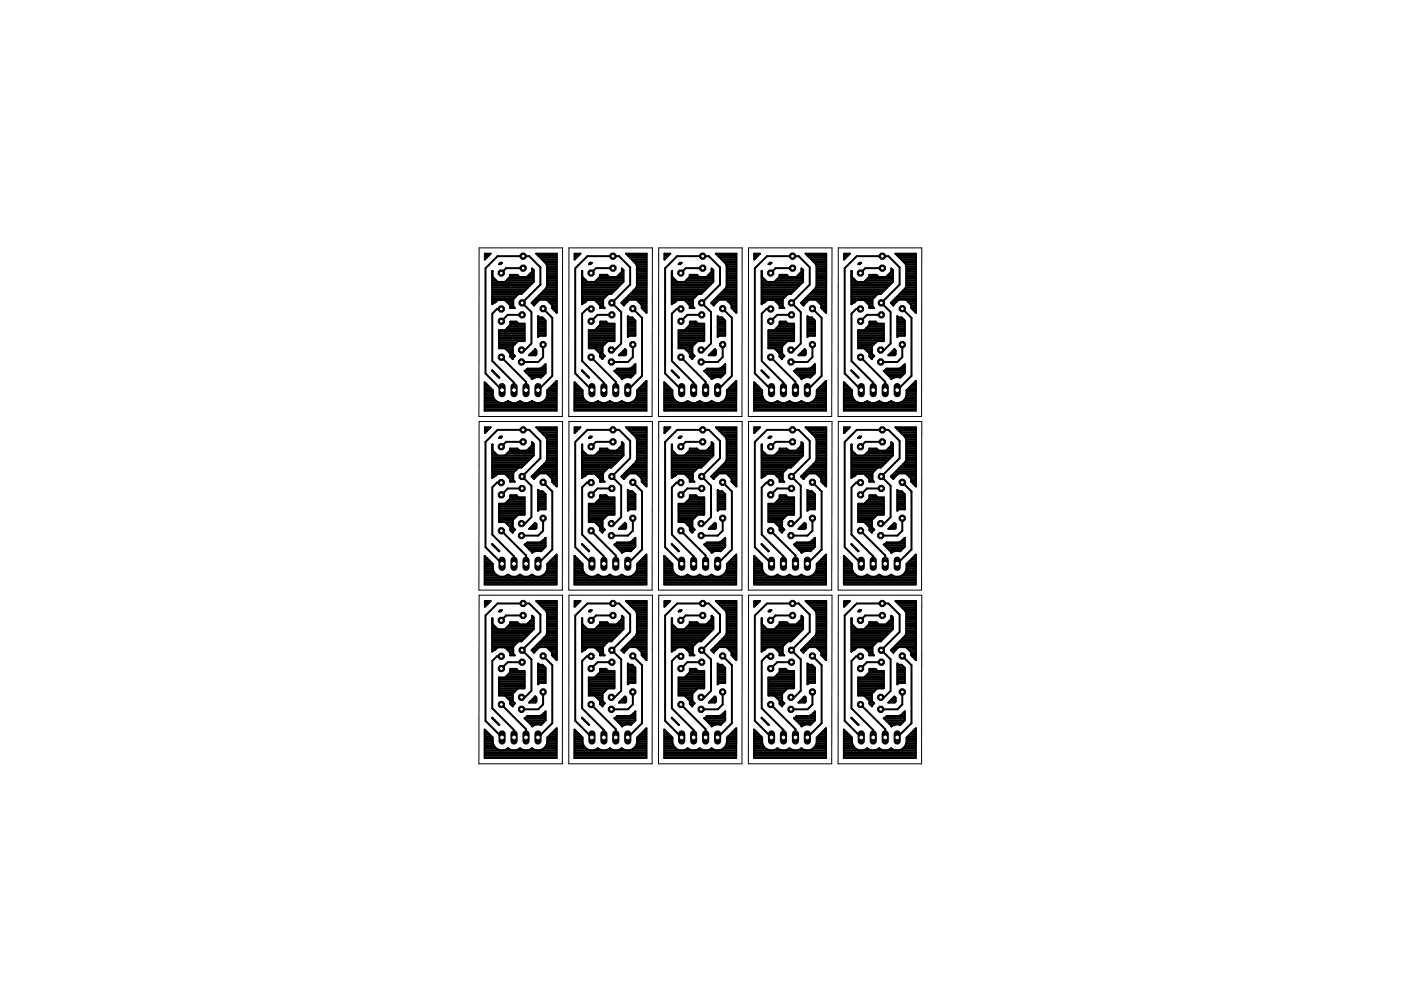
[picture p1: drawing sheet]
<svg xmlns="http://www.w3.org/2000/svg" width="297mm" height="210mm" viewBox="0 0 297 210" stroke-linecap="round" stroke-linejoin="round" font-family="sans-serif">
<g fill="none" stroke="#000" stroke-width=".42">
<path d="M102.8 53.8h1.2l-1.2 1.2zM102.8 55h.1M102.8 54.6h.4M102.8 54.3h.8M102.8 53.9h1.1M104.4 58.7h.1M104.4 59.9h8.7M104.4 59.5h.8M104.4 59.1h.4M104.4 58.4h.1M104.4 58h.1M104.4 57.6h.1"/>
<path d="M105.8 56l.3-.3h.3l-.2 .3zM107.4 59.5h5.8M107.7 59.1h5.5M108.1 58.7h5.1M108.2 58.4h1.6M110.2 58.7l-.5-.4h-1.5v.4l-1.1 1.1h-1.6l-1.1-1.1v-1.2v7l1.1-.9M110.9 56.9h-3.6l-1 1M112.1 58.4h1.1M112.4 58h.8M112.8 57.6v-.7l.4 .4v2.5l-2.6 2.5h-.7l-1.1 1.1v1.6l.4 .3h-1v-.6M112.8 57.6l-1.1 1.1M112.8 57.6h.4"/>
<path d="M112.8 57.2h.3M113.7 53.8h4.3v12.5l-1-1v-.6l-1.1-1.1h-1.5l-1.1 1.2-.6-.6 3.1-3 .2-.6v-4.2l-.2-.5zM113.8 53.9h4.2M114.2 54.3h3.8M114.5 54.6h3.5M114.9 55h3.1M115.3 55.4h2.7M115.7 55.7h2.3M115.9 56.1h2.1M116 56.9h2M116 58.7h2M116 59.9h2"/>
<path d="M116 59.5h2M116 59.1h2M116 58.4h2M116 58h2M116 57.6h2M116 57.2h2M116 56.5h2M121.8 53.8h1.3l-1.3 1.2zM121.8 55h.1M121.8 54.6h.4M121.8 54.3h.8M121.8 53.9h1.2"/>
<path d="M123.4 58.7h.1M123.4 59.9h8.7M123.4 59.5h.9M123.4 59.1h.5M123.4 58.4h.1M123.4 58h.1M123.4 57.6h.1M125.1 55.7h.4l-.3 .3h-.3l.2-.3M126.4 59.5h5.8M126.8 59.1h5.4M127.1 58.7h5.1M127.2 58.4h1.6"/>
<path d="M129.2 58.7l-.5-.4h-1.5v.4l-1.1 1.1h-1.6l-1.1-1.1v-1.2v7l1.1-.9M130 56.9h-3.6l-1.1 1M131.1 58.4h1.1M131.5 58h.7M131.8 57.6v-.7l.4 .4v2.5l-2.6 2.5h-.6l-1.1 1.1v1.6l.3 .3h-1v-.6M131.8 57.6h.4M131.8 57.2h.4M131.8 57.6l-1.1 1.1M132.7 53.8h4.4v12.5l-1-1v-.6l-1.1-1.1h-1.6l-1.1 1.2-.6-.6 3.1-3 .2-.6v-4.2l-.2-.5zM132.8 53.9h4.3M133.2 54.3h3.9M133.6 54.6h3.5"/>
<path d="M133.9 55h3.2M134.3 55.4h2.8M134.7 55.7h2.4M134.9 56.1h2.2M135 56.9h2.1M135 58.7h2.1M135 59.9h2.1M135 59.5h2.1M135 59.1h2.1M135 58.4h2.1M135 58h2.1M135 57.6h2.1"/>
<path d="M135 57.2h2.1M135 56.5h2.1M140.9 53.8h1.2l-1.2 1.2zM140.9 54.6h.4M140.9 54.3h.7M140.9 53.9h1.1M140.9 55h.1M142.4 58.7h.2M142.4 59.9h8.7M142.4 59.5h.9M142.4 59.1h.5M142.4 58.4h.1"/>
<path d="M142.4 58h.1M142.4 57.6h.1M144.2 55.7h.3l-.3 .3h-.3zM145.4 59.5h5.8M145.8 59.1h5.4M146.2 58.7h5M146.2 58.4h1.6M148.2 58.7l-.4-.4h-1.6v.4l-1.1 1.1h-1.5l-1.1-1.1-.1-1.2v7l1.2-.9M149 56.9h-3.6l-1 1M150.2 58.4h1M150.5 58h.7M150.9 57.6v-.7l.3 .4v2.5l-2.5 2.5h-.7l-1.1 1.1v1.6l.3 .3h-1v-.6"/>
<path d="M150.9 57.6h.3M150.9 57.2h.3M150.9 57.6l-1.1 1.1M151.8 53.8h4.3v12.5l-1-1v-.6l-1.1-1.1h-1.6l-1.1 1.2-.5-.6 3.1-3 .2-.6v-4.2l-.2-.5zM151.8 53.9h4.3M152.2 54.3h3.9M152.6 54.6h3.5M153 55h3.1M153.4 55.4h2.7M153.7 55.7h2.4M154 56.1h2.1M154.1 56.9h2"/>
<path d="M154.1 58.7h2M154.1 59.9h2M154.1 59.5h2M154.1 59.1h2M154.1 58.4h2M154.1 58h2M154.1 57.6h2M154.1 57.2h2M154.1 56.5h2M159.9 53.8h1.2l-1.2 1.2zM159.9 55h.1M159.9 54.6h.4"/>
<path d="M159.9 54.3h.8M159.9 53.9h1.2M161.5 58.7h.1M161.5 59.9h8.7M161.5 59.5h.8M161.5 59.1h.5M161.5 58.4h.1M161.5 58h.1M161.5 57.6h.1M161.5 57.5v7l1.1-.9M161.5 58.7l1.1 1.1h1.6l1.1-1.1v-.4h1.5l.5 .4M163.2 55.7h.4l-.3 .3h-.4z"/>
<path d="M164.5 59.5h5.8M164.8 59.1h5.5M165.2 58.7h5.1M165.3 58.4h1.6M168 56.9h-3.6l-1 1M169.2 58.4h1.1M169.6 58h.7M169.9 57.6h.4M169.9 57.2h.3M169.9 57.6l-1.1 1.1M170.3 57.3v2.5l-2.6 2.5h-.7l-1.1 1.1v1.6l.4 .3h-1v-.6M170.3 57.3l-.4-.4v.7"/>
<path d="M170.8 53.8h4.4v12.5l-1.1-1v-.6l-1.1-1.1h-1.5l-1.1 1.2-.6-.6 3.1-3 .2-.6v-4.2l-.2-.5zM170.9 53.9h4.3M171.3 54.3h3.9M171.6 54.6h3.6M172 55h3.2M172.4 55.4h2.8M172.8 55.7h2.4M173 56.1h2.2M173.1 56.9h2.1M173.1 58.7h2.1M173.1 59.9h2.1M173.1 59.5h2.1"/>
<path d="M173.1 59.1h2.1M173.1 58.4h2.1M173.1 58h2.1M173.1 57.6h2.1M173.1 57.2h2.1M173.1 56.5h2.1M179 53.8h1.2l-1.2 1.2zM179 54.6h.3M179 54.3h.7M179 53.9h1.1M179 55h.1M180.5 58.7h.1"/>
<path d="M180.5 59.9h8.7M180.5 59.5h.9M180.5 59.1h.5M180.5 58.4h.1M180.5 58h.1M180.5 57.6h.1M182.2 55.7h.4l-.3 .3h-.3zM183.5 59.5h5.8M183.9 59.1h5.4M184.3 58.7h5M184.3 58.4h1.6M186.3 58.7l-.5-.4h-1.5v.4l-1.1 1.1h-1.5l-1.1-1.1-.1-1.2v7l1.2-.9"/>
<path d="M187.1 56.9h-3.6l-1.1 1M188.2 58.4h1.1M188.6 58h.7M189 57.6v-.7l.3 .4v2.5l-2.6 2.5h-.6l-1.1 1.1v1.6l.3 .3h-1v-.6M189 57.6h.3M189 57.2h.3M189 57.6l-1.1 1.1M189.8 53.8h4.4v12.5l-1-1v-.6l-1.1-1.1h-1.6l-1.1 1.2-.5-.6 3-3 .3-.6v-4.2l-.3-.5zM189.9 53.9h4.3M190.3 54.3h3.9M190.7 54.6h3.5M191.1 55h3.1"/>
<path d="M191.4 55.4h2.8M191.8 55.7h2.4M192 56.1h2.2M192.2 56.9h2M192.2 58.7h2M192.2 59.9h2M192.2 59.5h2M192.2 59.1h2M192.2 58.4h2M192.2 58h2M192.2 57.6h2M192.2 57.2h2"/>
<path d="M192.2 56.5h2M104.4 78.5l1.5 1.6zM104.4 63.6h4.4M104.4 78.6h.1M104.4 64.3h.1M104.4 64h.8M104.4 63.2h4.6M104.4 62.9h5M104.4 62.5h5.4M104.4 62.1h6.4M104.4 61.7h6.8M104.4 61.4h7.1"/>
<path d="M104.4 61h7.5M104.4 60.6h7.9M104.4 60.2h8.3M104.7 79h.1M105.1 79.3h.1M105.5 79.7h.1M105.8 73.7h2.9M105.8 73.3h3M105.8 73h3.4M105.8 72.6h3.7M105.8 72.2h5.4M105.8 71.8h5.4"/>
<path d="M105.8 71.5h5.4M105.8 71.1h5.4M105.8 70.7h5.4M105.8 70.3h5.4M106.3 65.5h-.9l-1 1v10l4.6 4.7v1.5M106.3 75.7l5.2 5.3v1.7M107.1 63.6l1.1 1.1M107.1 70h4.1M107.3 74.1h1.4M107.4 64h1.4M107.5 69.6h3.7M107.7 74.5h1"/>
<path d="M107.8 64.3h1M107.8 69.2h3.4M108.1 74.8h.6M108.2 65.1h.7M108.2 64.7h.6M108.2 75.6l.5 .5v-.1M108.2 75.6h.9M108.2 75.2h.7M108.2 68.9h3M108.2 68.5h1.6M108.5 76h.2M110.6 74.2h.7l1.4-1.4v-6.6l-2-2 3.9-3.9v-3.6l-2.4-2.4h-6.7l-2.6 2.6v22.3l3.5 3.5"/>
<path d="M110.7 66.8h-3l-1.4 1.3M111.2 78.6l.6-.4h2.6l.5-.2 .8-.8v1.9l-1 1a1.78 1.78 0 0 0-1.9 .3zM111.2 72.2l-1.4 .1-1.1 1.1v1.6l.5 .5-.5 .5M111.2 72.2v-3.6h-1.3l-.4-.4h-1.3v.7l-1.1 1.1h-1.3v3.9h1.3l1.1 1.1v.6M111.4 78.6h4.3M111.5 79h4.2M111.8 78.2h3.9M111.9 79.3h3.5M112.2 75.3l1.3-1.3 .2 .3v.8l-.2 .2zM112.3 79.7h2.8M112.3 75.2h1.3M112.7 74.8h1"/>
<path d="M112.9 64.3h.7M112.9 64h1M113 74.5h.7M113.2 64.7h.1M113.3 63.6h1M113.4 74.1h.1M113.7 63.2h4.3M114.1 62.9h3.9M114.1 67l.3 .3h.6l.7 .7v3.2h-1.3l-.3 .3zM114.1 71.1h1.6M114.1 70.7h1.6M114.1 70.3h1.6"/>
<path d="M114.1 70h1.6M114.1 69.6h1.6M114.1 69.2h1.6M114.1 68.9h1.6M114.1 68.5h1.6M114.1 68.1h1.6M114.1 67.7h1.3M114.1 67.4h.9M114.4 62.5h3.6M114.8 62.1h3.2M115 77.8h.7M115.1 65.4l2 2v12.3l-3 3"/>
<path d="M115.1 73.1v2.6l-1 1.1h-3.5M115.2 61.7h2.8M115.4 77.5h.3M115.6 61.4h2.4M115.8 61h2.2M116 63.6h2M116 60.6h2M116 60.2h2M116.3 64h1.7M116.7 64.3h1.3M117 65.1h1M117 64.7h1"/>
<path d="M117.2 65.5h.8M117.6 65.8h.4M117.9 66.2h.1M123.4 63.6h4.5M123.4 78.6h.1M123.4 64.3h.2M123.4 64h.8M123.4 63.2h4.7M123.4 62.9h5M123.4 62.5h5.4M123.4 62.1h6.4M123.4 61.7h6.8"/>
<path d="M123.4 61.4h7.2M123.4 61h7.6M123.4 60.6h7.9M123.4 60.2h8.3M123.4 78.5l1.5 1.6zM123.7 79h.1M124.1 79.3h.1M124.5 79.7h.1M124.8 73.7h2.9M124.8 73.3h3M124.8 73h3.4M124.8 72.6h3.8"/>
<path d="M124.8 72.2h5.5M124.8 71.8h5.5M124.8 71.5h5.5M124.8 71.1h5.5M124.8 70.7h5.5M124.8 70.3h5.5M125.3 65.5h-.9l-1 1v10l4.6 4.7v1.5M125.3 75.7l5.3 5.3v1.7M126.1 63.6l1.1 1.1M126.1 70h4.2M126.3 74.1h1.4M126.4 64h1.5"/>
<path d="M126.5 69.6h3.8M126.7 74.5h1M126.8 64.3h1.1M126.9 69.2h3.4M127.1 74.8h.6M127.2 64.7h.7M127.2 75.6h.9M127.2 75.2h.8M127.2 68.9h3.1M127.2 68.5h1.6M127.2 65.1h.8M127.2 75.6l.5 .5v-.1"/>
<path d="M127.6 76h.1M129.6 74.2h.7l1.4-1.4v-6.6l-2-2 3.9-3.9v-3.6l-2.3-2.4h-6.8l-2.5 2.6v22.3l3.5 3.5M129.7 66.8h-3l-1.4 1.3M130.2 78.6l.7-.4h2.5l.5-.2 .8-.8v1.9l-1 1a1.76 1.76 0 0 0-1.8 .3zM130.3 72.2v-3.6h-1.3l-.5-.4h-1.2l-.1 .7-1.1 1.1h-1.3v3.9h1.3l1.1 1.1v.6M130.3 72.2l-1.5 .1-1.1 1.1v1.6l.5 .5-.5 .5M130.5 78.6h4.2M130.6 79h4.1M130.8 78.2h3.9M131 79.3h3.5M131.3 79.7h2.8M131.3 75.2h1.4"/>
<path d="M131.7 74.8h1.1M131.9 64.3h.7M132 64h1M132.1 74.5h.7M132.3 64.7h.1M132.4 63.6h1M132.5 74.1h.1M132.5 74l.3 .3v.8l-.2 .2h-1.4zM132.7 63.2h4.4M133.1 67l.3 .3h.6l.7 .7v3.2h-1.3l-.3 .3zM133.1 71.1h1.6M133.1 70.7h1.6"/>
<path d="M133.1 70.3h1.6M133.1 70h1.6M133.1 69.6h1.6M133.1 69.2h1.6M133.1 68.9h1.6M133.1 68.5h1.6M133.1 68.1h1.6M133.1 67.7h1.4M133.1 67.4h1M133.1 62.9h4M133.5 62.5h3.6M133.9 62.1h3.2"/>
<path d="M134.1 77.8h.6M134.2 73.1v2.6l-1.1 1.1h-3.5M134.2 65.4l1.9 2v12.3l-3 3M134.2 61.7h2.9M134.5 77.5h.2M134.6 61.4h2.5M134.9 61h2.2M135 63.6h2.1M135 60.6h2.1M135 60.2h2.1M135.4 64h1.7M135.8 64.3h1.3"/>
<path d="M136.1 65.1h1M136.1 64.7h1M136.2 65.5h.9M136.6 65.8h.5M137 66.2h.1M142.4 63.6h4.5M142.4 78.6h.1M142.4 64.3h.2M142.4 64h.8M142.4 63.2h4.7M142.4 62.9h5.1M142.4 62.5h5.4"/>
<path d="M142.4 62.1h6.5M142.4 61.7h6.8M142.4 61.4h7.2M142.4 61h7.6M142.4 60.6h8M142.4 60.2h8.3M142.4 78.5l1.6 1.6zM142.8 79h.1M143.2 79.3h.1M143.5 79.7h.1M143.9 73.7h2.9M143.9 73.3h3"/>
<path d="M143.9 73h3.3M143.9 72.6h3.7M143.9 72.2h5.4M143.9 71.8h5.4M143.9 71.5h5.4M143.9 71.1h5.4M143.9 70.7h5.4M143.9 70.3h5.4M144.4 65.5h-1l-.9 1v10l4.6 4.7v1.5M144.4 75.7l5.2 5.3v1.7M145.1 63.6l1.1 1.1M145.2 70h4.1"/>
<path d="M145.4 74.1h1.4M145.5 64h1.4M145.5 69.6h3.8M145.8 74.5h1M145.9 64.3h1M145.9 69.2h3.4M146.1 74.8h.7M146.2 65.1h.8M146.2 64.7h.7M146.3 75.6h.9M146.3 75.2h.7M146.3 68.9h3"/>
<path d="M146.3 68.5h1.5M146.3 75.6l.5 .5v-.1M146.6 76h.2M148.7 74.2h.7l1.3-1.4v-6.6l-1.9-2 3.9-3.9v-3.6l-2.4-2.4h-6.7l-2.6 2.6v22.3l3.5 3.5M148.8 66.8h-3.1l-1.3 1.3M149.3 78.6l.6-.4h2.6l.5-.2 .8-.8v1.9l-1 1a1.78 1.78 0 0 0-1.9 .3zM149.3 72.2v-3.6h-1.3l-.4-.4h-1.3v.7l-1.1 1.1h-1.3v3.9h1.3l1.1 1.1v.6M149.3 72.2l-1.4 .1-1.1 1.1v1.6l.5 .5-.5 .5M149.5 78.6h4.3M149.6 79h4.2M149.9 78.2h3.9M150 79.3h3.5"/>
<path d="M150.4 79.7h2.7M150.4 75.2h1.3M150.7 74.8h1.1M150.9 64.3h.8M151 64h1M151.1 74.5h.7M151.3 64.7h.1M151.4 63.6h1M151.5 74.1h.1M151.6 74l.2 .3v.8l-.2 .2h-1.3zM151.8 63.2h4.3M152.1 62.9h4"/>
<path d="M152.2 67l.2 .3h.7l.7 .7v3.2h-1.4l-.2 .3zM152.2 71.1h1.6M152.2 70.7h1.6M152.2 70.3h1.6M152.2 70h1.6M152.2 69.6h1.6M152.2 69.2h1.6M152.2 68.9h1.6M152.2 68.5h1.6M152.2 68.1h1.6M152.2 67.7h1.3M152.2 67.4h.9"/>
<path d="M152.5 62.5h3.6M152.9 62.1h3.2M153.1 77.8h.7M153.2 73.1v2.6l-1 1.1h-3.5M153.2 65.4l2 2v12.3l-3.1 3M153.3 61.7h2.8M153.5 77.5h.3M153.6 61.4h2.5M153.9 61h2.2M154.1 63.6h2M154.1 60.6h2M154.1 60.2h2"/>
<path d="M154.4 64h1.7M154.8 64.3h1.3M155.1 65.1h1M155.1 64.7h1M155.3 65.5h.8M155.6 65.8h.5M156 66.2h.1M161.5 63.6h4.4M161.5 78.6h.1M161.5 64.3h.1M161.5 64h.8M161.5 63.2h4.6"/>
<path d="M161.5 62.9h5M161.5 62.5h5.4M161.5 62.1h6.4M161.5 61.7h6.8M161.5 61.4h7.2M161.5 61h7.5M161.5 60.6h7.9M161.5 60.2h8.3M161.5 78.5l1.5 1.6zM161.8 79h.1M162.2 79.3h.1M162.6 79.7h.1"/>
<path d="M162.9 73.7h2.9M162.9 73.3h3M162.9 73h3.4M162.9 72.6h3.8M162.9 72.2h5.5M162.9 71.8h5.5M162.9 71.5h5.5M162.9 71.1h5.5M162.9 70.7h5.5M162.9 70.3h5.5M163.4 65.5h-.9l-1 1v10l4.6 4.7v1.5M163.4 75.7l5.3 5.3v1.7"/>
<path d="M164.2 63.6l1.1 1.1M164.2 70h4.2M164.4 74.1h1.4M164.5 64h1.4M164.6 69.6h3.8M164.8 74.5h1M164.9 64.3h1M165 69.2h3.4M165.2 74.8h.6M165.3 64.7h.6M165.3 75.6h.9M165.3 75.2h.8"/>
<path d="M165.3 68.9h3.1M165.3 68.5h1.6M165.3 65.1h.8M165.3 75.6l.5 .5v-.1M165.7 76h.1M167.7 74.2h.7l1.4-1.4v-6.6l-2-2 3.9-3.9v-3.6l-2.4-2.4h-6.7l-2.6 2.6v22.3l3.6 3.5M167.8 66.8h-3l-1.4 1.3M168.3 78.6l.6-.4h2.6l.5-.2 .8-.8v1.9l-1 1a1.76 1.76 0 0 0-1.9 .3zM168.4 72.2v-3.6h-1.4l-.4-.4h-1.2l-.1 .7-1.1 1.1h-1.3v3.9h1.3l1.1 1.1v.6M168.4 72.2l-1.5 .1-1.1 1.1v1.6l.5 .5-.5 .5M168.5 78.6h4.3M168.7 79h4.1"/>
<path d="M168.9 78.2h3.9M169 79.3h3.6M169.4 79.7h2.8M169.4 75.2h1.4M169.8 74.8h1M170 64.3h.7M170.1 64h1M170.2 74.5h.6M170.3 64.7h.1M170.4 63.6h1M170.5 74.1h.1M170.6 74l.2 .3v.8l-.2 .2h-1.3z"/>
<path d="M170.8 63.2h4.4M171.2 67l.3 .3h.6l.7 .7v3.2h-1.3l-.3 .3zM171.2 71.1h1.6M171.2 70.7h1.6M171.2 70.3h1.6M171.2 70h1.6M171.2 69.6h1.6M171.2 69.2h1.6M171.2 68.9h1.6M171.2 68.5h1.6M171.2 68.1h1.6M171.2 67.7h1.3"/>
<path d="M171.2 67.4h1M171.2 62.9h4M171.6 62.5h3.6M171.9 62.1h3.3M172.1 77.8h.7M172.3 73.1v2.6l-1.1 1.1h-3.5M172.3 65.4l1.9 2v12.3l-3 3M172.3 61.7h2.9M172.5 77.5h.3M172.7 61.4h2.5M173 61h2.2M173.1 63.6h2.1"/>
<path d="M173.1 60.6h2.1M173.1 60.2h2.1M173.5 64h1.7M173.8 64.3h1.4M174.1 65.1h1.1M174.1 64.7h1.1M174.3 65.5h.9M174.7 65.8h.5M175 66.2h.2M180.5 63.6h4.5M180.5 78.6h.1M180.5 64.3h.2"/>
<path d="M180.5 64h.8M180.5 63.2h4.7M180.5 62.9h5.1M180.5 62.5h5.4M180.5 62.1h6.4M180.5 61.7h6.8M180.5 61.4h7.2M180.5 61h7.6M180.5 60.6h7.9M180.5 60.2h8.3M180.5 78.5l1.5 1.6zM180.9 79h.1"/>
<path d="M181.3 79.3h.1M181.6 79.7h.1M181.9 73.7h3M181.9 73.3h3.1M181.9 73h3.4M181.9 72.6h3.8M181.9 72.2h5.5M181.9 71.8h5.5M181.9 71.5h5.5M181.9 71.1h5.5M181.9 70.7h5.5M181.9 70.3h5.5"/>
<path d="M182.4 65.5h-.9l-1 1v10l4.6 4.7v1.5M182.5 75.7l5.2 5.3v1.7M183.2 63.6l1.1 1.1M183.3 70h4.1M183.5 74.1h1.4M183.6 64h1.4M183.6 69.6h3.8M183.9 74.5h1M183.9 64.3h1.1M184 69.2h3.4M184.2 74.8h.7M184.3 65.1h.8"/>
<path d="M184.3 64.7h.7M184.3 75.6h1M184.3 75.2h.8M184.3 68.9h3.1M184.3 68.5h1.6M184.3 75.6l.6 .5v-.1M184.7 76h.2M186.7 74.2h.8l1.3-1.4v-6.6l-1.9-2 3.8-3.9v-3.6l-2.3-2.4h-6.7l-2.6 2.6v22.3l3.5 3.5M186.9 66.8h-3.1l-1.3 1.3M187.4 78.6l.6-.4h2.5l.6-.2 .7-.8v1.9l-.9 1a1.78 1.78 0 0 0-1.9 .3zM187.4 72.2v-3.6h-1.3l-.5-.4h-1.2l-.1 .7-1.1 1.1h-1.3v3.9h1.3l1.1 1.1v.6M187.4 72.2l-1.4 .1-1.1 1.1v1.6l.5 .5-.5 .5"/>
<path d="M187.6 78.6h4.2M187.7 79h4.1M187.9 78.2h3.9M188.1 79.3h3.5M188.4 79.7h2.8M188.4 75.2h1.4M188.8 74.8h1.1M189 64.3h.7M189.1 64h1M189.2 74.5h.7M189.4 64.7h.1M189.5 63.6h1"/>
<path d="M189.6 74.1h.1M189.6 74l.3 .3v.8l-.2 .2h-1.4zM189.8 63.2h4.4M190.2 62.9h4M190.2 67l.3 .3h.7l.6 .7v3.2h-1.3l-.3 .3zM190.2 71.1h1.6M190.2 70.7h1.6M190.2 70.3h1.6M190.2 70h1.6M190.2 69.6h1.6M190.2 69.2h1.6M190.2 68.9h1.6"/>
<path d="M190.2 68.5h1.6M190.2 68.1h1.6M190.2 67.7h1.4M190.2 67.4h1M190.6 62.5h3.6M191 62.1h3.2M191.2 77.8h.6M191.3 73.1v2.6l-1 1.1h-3.6M191.3 65.4l2 2v12.3l-3.1 3M191.3 61.7h2.9M191.5 61.6h.1M191.6 77.5h.2"/>
<path d="M191.7 61.4h2.5M192 61h2.2M192.1 63.6h2.1M192.2 60.6h2M192.2 60.2h2M192.5 64h1.7M192.9 64.3h1.3M193.2 65.1h1M193.2 64.7h1M193.4 65.5h.8M193.7 65.8h.5M194.1 66.2h.1"/>
<path d="M102.8 81l1.7 1.7a2.05 2.05 0 0 0 .7 2.4 2.05 2.05 0 0 0 2.5-.1 1.9 1.9 0 0 0 2.6 0 1.9 1.9 0 0 0 2.5 0 2.05 2.05 0 0 0 2.5 .1 2.05 2.05 0 0 0 .7-2.4l2-1.9v6.3h-15.2zM102.8 86.8h15.2M102.8 86.4h15.2M102.8 86.1h15.2M102.8 85.7h15.2M102.8 85.3h2.9M102.8 85h2.3M102.8 84.6h2M102.8 84.2h1.8M102.8 83.8h1.7M102.8 83.5h1.7M102.8 83.1h1.7"/>
<path d="M102.8 82.7h1.6M102.8 82.3h1.3M102.8 82h.9M102.8 81.6h.5M102.8 81.2h.1M102.8 90.6h1.2l-1.2 1.2zM102.8 91.7h.1M102.8 91.3h.5M102.8 91h.9M104.4 94.3v7l1.1-.8h1.6l1.1 1.1v.6h1l-.4-.4M104.4 94.3v1.2M104.4 96.6h8.8"/>
<path d="M104.4 99.9h4.7M104.4 99.6h5.1M104.4 99.2h5.5M104.4 98.8h6.5M104.4 98.4h6.9M104.4 98.1h7.3M104.4 97.7h7.6M104.4 97.3h8M104.4 96.9h8.4M104.4 96.2h.7M104.4 95.8h.3M104.4 95.4h.1"/>
<path d="M104.4 95.1h.1M104.4 94.7h.1M104.4 94.3h.1M104.4 95.5l1.1 1.1M105.8 92.8l.3-.2h.3l-.2 .2zM107.1 85.3h1.2M107.5 96.2h5.7M107.8 95.8h5.4M108.2 95.5v-.4h1.5l.5 .4h1.5l1.1-1.1v-.7l.4 .4v2.5M108.2 95.5l-1.1 1.1M108.2 95.4h1.8M109.7 85.3h1.1"/>
<path d="M110.9 93.7h-3.6l-1 1M111.8 95.4h1.4M112.2 95.1h1M112.2 85.3h1.2M112.6 94.7h.6M112.6 80.1h.8M112.8 94.3h.4M112.8 93.9h.2M113.2 96.6l-2.6 2.5h-.7l-1.1 1.1v1.6M113.7 90.6h4.3v12.5l-1-1v-.6l-1.1-1.1h-1.5l-1.1 1.2-.6-.6 3.1-3 .2-.5v-4.3l-.2-.5zM113.8 99.9h4.2M114 91h4"/>
<path d="M114.2 99.6h3.8M114.4 91.3h3.6M114.6 99.2h3.4M114.8 85.3h3.2M114.8 91.7h3.2M114.9 98.8h3.1M115.1 92.1h2.9M115.3 98.4h2.7M115.4 85h2.6M115.5 92.4h2.5M115.7 98.1h2.3M115.8 84.6h2.2"/>
<path d="M115.8 92.8h2.2M115.9 97.7h2.1M115.9 84.2h2.1M116 96.6h2M116 97.3h2M116 96.9h2M116 96.2h2M116 95.8h2M116 95.4h2M116 95.1h2M116 94.7h2M116 94.3h2"/>
<path d="M116 93.9h2M116 93.6h2M116 93.2h2M116 83.8h2M116 83.5h2M116 83.1h2M116.1 82.7h1.9M116.5 82.3h1.5M116.8 82h1.2M117.2 81.6h.8M117.6 81.2h.4M118 80.8h.1"/>
<path d="M121.8 86.8h15.3M121.8 86.4h15.3M121.8 86.1h15.3M121.8 85.7h15.3M121.8 85.3h3M121.8 85h2.4M121.8 84.6h2M121.8 84.2h1.9M121.8 83.8h1.7M121.8 83.5h1.7M121.8 83.1h1.7M121.8 82.7h1.7"/>
<path d="M121.8 82.3h1.3M121.8 82h.9M121.8 81.6h.5M121.8 81.2h.2M121.8 90.6h1.3l-1.3 1.2zM121.8 91.7h.2M121.8 91.3h.5M121.8 91h.9M123.4 94.3v1.2M123.4 94.3v7l1.1-.8h1.6l1.1 1.1v.6h1l-.3-.4M123.4 96.6h8.8M123.4 99.9h4.8"/>
<path d="M123.4 99.6h5.1M123.4 99.2h5.5M123.4 98.8h6.5M123.4 98.4h6.9M123.4 98.1h7.3M123.4 97.7h7.7M123.4 97.3h8M123.4 96.9h8.4M123.4 96.2h.7M123.4 95.8h.4M123.4 95.4h.1M123.4 95.1h.1"/>
<path d="M123.4 94.7h.1M123.4 94.3h.1M123.4 95.5l1.1 1.1M123.8 84.6a2.01 2.01 0 0 0 3 .4 1.9 1.9 0 0 0 2.5 0 1.88 1.88 0 0 0 2.5 0 1.99 1.99 0 0 0 3-.4M123.8 84.6l-.3-.7v-1.2l-1.7-1.7v6.1h15.3v-6.3l-2 1.9v1.2l-.3 .7M124.9 92.8l.2-.2h.4l-.3 .2zM126.2 85.3h1.1M126.5 96.2h5.7M126.9 95.8h5.3M127.2 95.5v-.4h1.5l.5 .4h1.5l1.1-1.1v-.7l.4 .4v2.5M127.2 95.4h1.9M127.2 95.5l-1.1 1.1"/>
<path d="M128.7 85.3h1.2M130 93.7h-3.6l-1.1 1M130.9 95.4h1.3M131.2 95.1h1M131.3 85.3h1.1M131.6 94.7h.6M131.7 80.1h.7M131.8 94.3h.4M131.8 93.9h.2M132.2 96.6l-2.6 2.5h-.6l-1.1 1.1v1.6M132.7 90.6h4.4v12.5l-1-1v-.6l-1.1-1.1h-1.6l-1.1 1.2-.6-.6 3.1-3 .2-.5v-4.3l-.2-.5zM132.8 99.9h4.3"/>
<path d="M133.1 91h4M133.2 99.6h3.9M133.5 91.3h3.6M133.6 99.2h3.5M133.8 85.3h3.3M133.8 91.7h3.3M134 98.8h3.1M134.2 92.1h2.9M134.3 98.4h2.8M134.4 85h2.7M134.6 92.4h2.5M134.7 98.1h2.4"/>
<path d="M134.8 84.6h2.3M134.9 92.8h2.2M134.9 84.2h2.2M134.9 97.7h2.2M135 93.2h2.1M135 96.6h2.1M135 97.3h2.1M135 96.9h2.1M135 96.2h2.1M135 95.8h2.1M135 95.4h2.1M135 95.1h2.1"/>
<path d="M135 94.7h2.1M135 94.3h2.1M135 93.9h2.1M135 93.6h2.1M135.1 83.8h2M135.1 83.5h2M135.1 83.1h2M135.1 82.7h2M135.5 82.3h1.6M135.9 82h1.2M136.2 81.6h.9M136.6 81.2h.5"/>
<path d="M136.9 80.9h.1M137 80.8h.1M140.8 86.8h15.3M140.8 86.4h15.3M140.8 86.1h15.3M140.8 85.7h15.3M140.8 85.3h3M140.8 85h2.4M140.8 84.6h2M140.8 84.2h1.9M140.8 83.8h1.8M140.8 83.5h1.8"/>
<path d="M140.8 83.1h1.8M140.8 82.7h1.7M140.8 82.3h1.3M140.8 82h1M140.8 81.6h.6M140.8 81.2h.2M140.9 90.6h1.2l-1.2 1.2zM140.9 91.7h.1M140.9 91.3h.5M140.9 91h.9M142.4 94.3l.1 1.2M142.4 94.3v7l1.2-.8h1.5l1.1 1.1v.6h1l-.3-.4"/>
<path d="M142.4 96.6h8.8M142.4 99.9h4.8M142.4 99.6h5.2M142.4 99.2h5.6M142.4 98.8h6.6M142.4 98.4h7M142.4 98.1h7.3M142.4 97.7h7.7M142.4 97.3h8.1M142.4 96.9h8.5M142.4 96.2h.8M142.4 95.8h.4"/>
<path d="M142.4 95.4h.1M142.4 95.1h.1M142.4 94.7h.1M142.4 94.3h.1M142.5 95.5l1.1 1.1M142.9 84.6a1.99 1.99 0 0 0 2.9 .4 1.9 1.9 0 0 0 2.5 0 1.9 1.9 0 0 0 2.6 0 1.96 1.96 0 0 0 2.9-.4M142.9 84.6l-.3-.7v-1.2l-1.8-1.7v6.1h15.3v-6.3l-2 1.9v1.2l-.3 .7M143.9 92.8l.3-.2h.3l-.2 .2zM145.2 85.3h1.2M145.5 96.2h5.7M145.9 95.8h5.3M146.2 95.5v-.4h1.6l.4 .4h1.6l1.1-1.1v-.7l.3 .4v2.5"/>
<path d="M146.2 95.4h1.9M146.2 95.5l-1.1 1.1M147.8 85.3h1.1M149 93.7h-3.6l-1 1M149.9 95.4h1.3M150.3 95.1h.9M150.3 85.3h1.1M150.6 94.7h.6M150.7 80.1h.8M150.9 94.3h.3M150.9 93.9h.2M151.2 96.6l-2.5 2.5h-.7l-1.1 1.1v1.6"/>
<path d="M151.8 90.6h4.3v12.5l-1-1v-.6l-1.1-1.1h-1.6l-1.1 1.2-.5-.6 3.1-3 .2-.5v-4.3l-.2-.5zM151.9 99.9h4.2M152.1 91h4M152.3 99.6h3.8M152.5 91.3h3.6M152.6 99.2h3.5M152.8 85.3h3.3M152.9 91.7h3.2M153 98.8h3.1M153.2 92.1h2.9M153.4 98.4h2.7M153.5 85h2.6"/>
<path d="M153.6 92.4h2.5M153.8 98.1h2.3M153.8 84.6h2.3M153.9 92.8h2.2M154 97.7h2.1M154 84.2h2.1M154.1 96.6h2M154.1 97.3h2M154.1 96.9h2M154.1 96.2h2M154.1 95.8h2M154.1 95.4h2"/>
<path d="M154.1 95.1h2M154.1 94.7h2M154.1 94.3h2M154.1 93.9h2M154.1 93.6h2M154.1 93.2h2M154.1 83.8h2M154.1 83.5h2M154.1 83.1h2M154.2 82.7h1.9M154.5 82.3h1.6M154.9 82h1.2"/>
<path d="M155.3 81.6h.8M155.7 81.2h.4M156 80.8h.1M159.9 86.8h15.2M159.9 86.4h15.2M159.9 86.1h15.2M159.9 85.7h15.2M159.9 85.3h3M159.9 85h2.3M159.9 84.6h2M159.9 84.2h1.8M159.9 83.8h1.7"/>
<path d="M159.9 83.5h1.7M159.9 83.1h1.7M159.9 82.7h1.6M159.9 82.3h1.3M159.9 82h.9M159.9 81.6h.5M159.9 81.2h.2M159.9 90.6h1.2l-1.2 1.2zM159.9 91.7h.1M159.9 91.3h.5M159.9 91h.9M161.5 94.3v7l1.1-.8h1.6l1.1 1.1v.6h1l-.4-.4"/>
<path d="M161.5 96.6h8.8M161.5 99.9h4.8M161.5 99.6h5.1M161.5 99.2h5.5M161.5 98.8h6.5M161.5 98.4h6.9M161.5 98.1h7.3M161.5 97.7h7.6M161.5 97.3h8M161.5 96.9h8.4M161.5 96.2h.7M161.5 95.8h.3"/>
<path d="M161.5 95.4h.1M161.5 95.1h.1M161.5 94.7h.1M161.5 94.3h.1M161.5 95.5l1.1 1.1M161.9 84.6a2.01 2.01 0 0 0 2.9 .4 1.9 1.9 0 0 0 2.6 0 1.88 1.88 0 0 0 2.5 0 1.99 1.99 0 0 0 3-.4M161.9 84.6l-.3-.7v-1.2l-1.7-1.7v6.1h15.2v-6.3l-1.9 1.9v1.2l-.3 .7M162.9 92.8l.3-.2h.4l-.3 .2zM164.3 85.3h1.1M164.6 96.2h5.7M165 95.8h5.3M165.3 95.5v-.4h1.5l.5 .4h1.5l1.1-1.1v-.7l.4 .4v2.5"/>
<path d="M165.3 95.4h1.9M165.3 95.5l-1.1 1.1M166.8 85.3h1.1M168 93.7h-3.6l-1 1M168.9 95.4h1.4M169.3 95.1h1M169.4 85.3h1.1M169.7 94.7h.6M169.8 80.1h.7M169.9 94.3h.4M169.9 93.9h.2M170.3 96.6l-2.6 2.5h-.7l-1.1 1.1v1.6"/>
<path d="M170.9 99.9h4.3M171.2 91h4M171.3 99.6h3.9M171.5 91.3h3.7M171.7 99.2h3.5M171.9 85.3h3.2M171.9 91.7h3.3M172 98.8h3.2M172.3 92.1h2.9M172.4 98.4h2.8M172.5 85h2.6M172.7 92.4h2.5"/>
<path d="M172.8 98.1h2.4M172.9 84.6h2.2M173 92.8h2.2M173 84.2h2.1M173 97.7h2.2M173.1 93.2h2.1M173.1 96.6h2.1M173.1 97.3h2.1M173.1 96.9h2.1M173.1 96.2h2.1M173.1 95.8h2.1M173.1 95.4h2.1"/>
<path d="M173.1 95.1h2.1M173.1 94.7h2.1M173.1 94.3h2.1M173.1 93.9h2.1M173.1 93.6h2.1M173.2 83.8h1.9M173.2 83.5h1.9M173.2 83.1h1.9M173.2 82.7h1.9M173.6 82.3h1.5M173.9 82h1.2M174.3 81.6h.8"/>
<path d="M174.7 81.2h.4M175.1 80.8h.1M178.9 81l1.7 1.7a2.05 2.05 0 0 0 .8 2.4 2.05 2.05 0 0 0 2.5-.1 1.9 1.9 0 0 0 2.5 0 1.9 1.9 0 0 0 2.6 0 2.06 2.06 0 0 0 2.4 .1 2.06 2.06 0 0 0 .8-2.4l2-1.9v6.3h-15.3zM178.9 86.8h15.3M178.9 86.4h15.3M178.9 86.1h15.3M178.9 85.7h15.3M178.9 85.3h3M178.9 85h2.4M178.9 84.6h2M178.9 84.2h1.9M178.9 83.8h1.7"/>
<path d="M178.9 83.5h1.7M178.9 83.1h1.7M178.9 82.7h1.7M178.9 82.3h1.3M178.9 82h.9M178.9 81.6h.6M178.9 81.2h.2M179 90.6h1.2l-1.2 1.2zM179 91.7h.1M179 91.3h.5M179 91h.8M180.5 94.3v7l1.2-.8h1.5l1.1 1.1v.6h1l-.3-.4"/>
<path d="M180.5 94.3l.1 1.2M180.5 96.6h8.8M180.5 99.9h4.8M180.5 99.6h5.2M180.5 99.2h5.6M180.5 98.8h6.6M180.5 98.4h7M180.5 98.1h7.3M180.5 97.7h7.7M180.5 97.3h8.1M180.5 96.9h8.4M180.5 96.2h.8"/>
<path d="M180.5 95.8h.4M180.5 95.4h.1M180.5 95.1h.1M180.5 94.7h.1M180.5 94.3h.1M180.6 95.5l1.1 1.1M182.3 92.8h-.3l.2-.2h.4l-.3 .2M183.3 85.3h1.1M183.6 96.2h5.7M184 95.8h5.3M184.3 95.5v-.4h1.5l.5 .4h1.6l1.1-1.1v-.7l.3 .4v2.5M184.3 95.4h1.9"/>
<path d="M184.3 95.5l-1.1 1.1M185.8 85.3h1.2M187.1 93.7h-3.6l-1.1 1M188 95.4h1.3M188.3 95.1h1M188.4 85.3h1.1M188.7 94.7h.6M188.8 80.1h.7M189 94.3h.3M189 93.9h.2M189.3 96.6l-2.6 2.5h-.6l-1.1 1.1v1.6M189.8 90.6h4.4v12.5l-1-1v-.6l-1.1-1.1h-1.6l-1.1 1.2-.5-.6 3-3 .3-.5v-4.3l-.3-.5z"/>
<path d="M190 99.9h4.2M190.2 91h4M190.4 99.6h3.8M190.6 91.3h3.6M190.7 99.2h3.5M190.9 85.3h3.3M190.9 91.7h3.3M191.1 98.8h3.1M191.3 92.1h2.9M191.5 98.4h2.7M191.5 85h2.7M191.5 98.4h.1"/>
<path d="M191.7 92.4h2.5M191.8 98.1h2.4M191.9 84.6h2.3M192 92.8h2.2M192 97.7h2.2M192.1 84.2h2.1M192.2 96.6h2M192.2 97.3h2M192.2 96.9h2M192.2 96.2h2M192.2 95.8h2M192.2 95.4h2"/>
<path d="M192.2 95.1h2M192.2 94.7h2M192.2 94.3h2M192.2 93.9h2M192.2 93.6h2M192.2 93.2h2M192.2 83.8h2M192.2 83.5h2M192.2 83.1h2M192.2 82.7h2M192.6 82.3h1.6M193 82h1.2"/>
<path d="M193.4 81.6h.8M193.7 81.2h.5M194.1 80.8h.1M102.8 117.9l1.7 1.7a2.06 2.06 0 0 0 .8 2.3 2.06 2.06 0 0 0 2.4-.1 1.9 1.9 0 0 0 2.6 0 1.9 1.9 0 0 0 2.5 0 2.05 2.05 0 0 0 2.5 .1 2.05 2.05 0 0 0 .7-2.3l2-2v6.3h-15.2zM102.8 119.8h1.7M102.8 119.4h1.5M102.8 119h1.1M102.8 118.7h.8M102.8 118.3h.4M102.8 117.9h.1M104.4 115.3l1.5 1.6zM104.4 101h.3"/>
<path d="M104.4 100.7h.9M104.4 100.3h4.4M104.6 115.7h.1M105 116h.1M105.3 116.4h.1M105.7 116.8h.1M105.8 106.8h1.3l1.1-1.1v-.7h1.3l.4 .5h1.3v3.6l-1.4 .1-1.1 1.1v1.5l.5 .5-.5 .6-.5-.5v-.6l-1.1-1.1h-1.3zM105.8 110.4h2.9M105.8 110h3.1M105.8 109.7h3.5M105.8 109.3h3.9M105.8 108.9h5.4"/>
<path d="M105.8 108.5h5.4M105.8 108.2h5.4M105.8 107.8h5.4M105.8 107.4h5.4M105.8 107h5.4M106.3 102.3h-.9l-1 1v10l4.6 4.7v1.5M106.3 112.5l5.2 5.3v1.7M107.2 110.8h1.5M107.2 106.7h4M107.3 100.7h1.5M107.6 111.2h1.1M107.6 106.3h3.6"/>
<path d="M107.7 101h1.1M107.9 111.5h.8M108 105.9h3.2M108 101.4h.8M108.2 101.8h.6M108.2 112.3h1M108.2 111.9h.6M108.2 105.6h3M108.2 105.2h1.4M108.4 112.7h.4M110.6 111h.7l1.4-1.4v-6.6l-2-2 3.9-3.8v-3.7l-2.4-2.4h-6.7l-2.6 2.6v22.3l3.5 3.5M110.7 103.6h-3l-1.4 1.3"/>
<path d="M111.2 115.4l.6-.4h2.6l.5-.2 .8-.8v1.9l-1 1a1.91 1.91 0 0 0-1.9 .3zM111.4 115.7h4.3M111.5 115.3h4.2M111.8 116h3.7M112.2 116.4h3M112.2 112.1l1.3-1.3 .2 .3v.9l-.2 .1zM112.4 111.9h1.3M112.5 116.8h2.3M112.7 101h1M112.8 111.5h.9M112.8 117.2h.1M113.1 100.7h1"/>
<path d="M113.1 101.4h.2M113.2 111.2h.5M113.4 100.3h4.6M114.1 103.9l.3 .2h.6l.7 .7v3.2h-1.3l-.3 .3zM114.1 108.2h.1M114.1 107.8h1.6M114.1 107.4h1.6M114.1 107h1.6M114.1 106.7h1.6M114.1 106.3h1.6M114.1 105.9h1.6M114.1 105.6h1.6"/>
<path d="M114.1 105.2h1.6M114.1 104.8h1.6M114.1 104.4h1.2M114.1 104.1h.2M114.6 114.9h1.1M115.1 102.3l2 1.9v12.3l-3 3M115.1 109.9v2.6l-1 1.1h-3.5M115.1 114.5h.6M115.5 114.2h.2M116 119.8h2M116.2 119.4h1.8M116.2 100.7h1.8"/>
<path d="M116.6 119h1.4M116.6 101h1.4M116.9 118.7h1.1M117 101.4h1M117 101.8h1M117.1 102.2h.9M117.3 118.3h.7M117.5 102.6h.5M117.7 117.9h.3M117.8 102.9h.2M121.8 119.8h1.7M121.8 119.4h1.6"/>
<path d="M121.8 119h1.2M121.8 117.9l1.7 1.7a2.07 2.07 0 0 0 .8 2.3 2.07 2.07 0 0 0 2.5-.1 1.9 1.9 0 0 0 2.5 0 1.88 1.88 0 0 0 2.5 0 2.06 2.06 0 0 0 2.5 .1 2.06 2.06 0 0 0 .8-2.3l2-2v6.3h-15.3zM121.8 118.7h.8M121.8 118.3h.4M121.8 117.9h.1M123.4 115.3l1.5 1.6zM123.4 101h.4M123.4 100.7h.9M123.4 100.3h4.5M123.6 115.7h.1M124 116h.1M124.4 116.4h.1"/>
<path d="M124.8 116.8h.1M124.8 106.8h1.3l1.1-1.1 .1-.7h1.2l.5 .5h1.3v3.6l-1.5 .1-1.1 1.1v1.5l.5 .5-.5 .6-.5-.5v-.6l-1.1-1.1h-1.3zM124.8 110.4h2.9M124.8 110h3.2M124.8 109.7h3.5M124.8 109.3h3.9M124.8 108.9h5.5M124.8 108.5h5.5M124.8 108.2h5.5M124.8 107.8h5.5M124.8 107.4h5.5M124.8 107h5.5"/>
<path d="M125.3 112.5l5.3 5.3v1.7M125.3 102.3h-.9l-1 1v10l4.6 4.7v1.5M126.2 110.8h1.5M126.3 106.7h4M126.3 100.7h1.6M126.6 111.2h1.1M126.6 106.3h3.7M126.7 101h1.2M127 111.5h.7M127 105.9h3.3M127.1 101.4h.8M127.2 112.3h1"/>
<path d="M127.2 111.9h.6M127.2 105.6h3.1M127.2 105.2h1.5M127.2 101.8h.7M127.5 112.7h.4M129.6 111h.7l1.4-1.4v-6.6l-2-2 3.9-3.8v-3.7l-2.3-2.4h-6.8l-2.5 2.6v22.3l3.5 3.5M129.7 103.6h-3l-1.4 1.3M130.2 115.4l.7-.4h2.5l.5-.2 .8-.8v1.9l-1 1a1.88 1.88 0 0 0-1.8 .3zM130.5 115.7h4.2M130.6 115.3h4.1M130.8 116h3.8M131.2 112.1l1.3-1.3 .3 .3v.9l-.2 .1z"/>
<path d="M131.2 116.4h3M131.4 111.9h1.4M131.6 116.8h2.2M131.8 101h.9M131.8 111.5h1M131.8 117.2h.1M132.1 100.7h1M132.1 101.4h.3M132.2 111.2h.6M132.5 100.3h4.6M133.1 103.9l.3 .2h.6l.7 .7v3.2h-1.3l-.3 .3zM133.1 108.2h.1"/>
<path d="M133.1 107.8h1.6M133.1 107.4h1.6M133.1 107h1.6M133.1 106.7h1.6M133.1 106.3h1.6M133.1 105.9h1.6M133.1 105.6h1.6M133.1 105.2h1.6M133.1 104.8h1.6M133.1 104.4h1.2M133.1 104.1h.2M133.6 114.9h1.1"/>
<path d="M134.2 102.3l1.9 1.9v12.3l-3 3M134.2 109.9v2.6l-1.1 1.1h-3.5M134.2 114.5h.5M134.6 114.2h.1M135.1 119.8h2M135.2 119.4h1.9M135.3 100.7h1.8M135.6 119h1.5M135.6 101h1.5M136 118.7h1.1M136 101.4h1.1M136.1 101.8h1"/>
<path d="M136.1 102.2h1M136.4 118.3h.7M136.5 102.6h.6M136.7 117.9h.4M136.9 102.9h.2M136.9 117.7h.1M140.8 117.9l1.8 1.7a2.06 2.06 0 0 0 .7 2.3 2.06 2.06 0 0 0 2.5-.1 1.9 1.9 0 0 0 2.5 0 1.9 1.9 0 0 0 2.6 0 2.05 2.05 0 0 0 2.5 .1 2.05 2.05 0 0 0 .7-2.3l2-2v6.3h-15.3zM140.8 119.8h1.8M140.8 119.4h1.6M140.8 119h1.2M140.8 118.7h.8M140.8 118.3h.5"/>
<path d="M140.8 117.9h.1M142.4 115.3l1.6 1.6zM142.4 101h.4M142.4 100.7h1M142.4 100.3h4.5M142.7 115.7h.1M143 116h.1M143.4 116.4h.1M143.8 116.8h.1M143.9 106.8h1.3l1.1-1.1v-.7h1.3l.4 .5h1.3v3.6l-1.4 .1-1.1 1.1v1.5l.5 .5-.5 .6-.5-.5v-.6l-1.1-1.1h-1.3zM143.9 110.4h2.9M143.9 110h3.1"/>
<path d="M143.9 109.7h3.5M143.9 109.3h3.8M143.9 108.9h5.4M143.9 108.5h5.4M143.9 108.2h5.4M143.9 107.8h5.4M143.9 107.4h5.4M143.9 107h5.4M144.4 102.3h-1l-.9 1v10l4.6 4.7v1.5M144.4 112.5l5.2 5.3v1.7M145.3 110.8h1.5M145.3 106.7h4"/>
<path d="M145.4 100.7h1.5M145.6 111.2h1.2M145.7 106.3h3.6M145.8 101h1.1M146 111.5h.8M146 105.9h3.3M146.1 101.4h.8M146.2 101.8h.7M146.3 112.3h1M146.3 111.9h.6M146.3 105.6h3M146.3 105.2h1.4"/>
<path d="M146.5 112.7h.4M148.7 111h.7l1.3-1.4v-6.6l-1.9-2 3.9-3.8v-3.7l-2.4-2.4h-6.7l-2.6 2.6v22.3l3.5 3.5M148.8 103.6h-3.1l-1.3 1.3M149.3 115.4l.6-.4h2.6l.5-.2 .8-.8v1.9l-1 1a1.91 1.91 0 0 0-1.9 .3zM149.5 115.7h4.3M149.6 115.3h4.2M149.9 116h3.7M150.2 116.4h3M150.3 112.1l1.3-1.3 .2 .3v.9l-.2 .1zM150.4 116.6h.1M150.5 111.9h1.3M150.6 116.8h2.3"/>
<path d="M150.8 101h1M150.9 111.5h.9M150.9 117.2h.1M151.1 100.7h1M151.2 101.4h.2M151.2 111.2h.6M151.5 100.3h4.6M152.2 103.9l.2 .2h.7l.7 .7v3.2h-1.4l-.2 .3zM152.2 108.2h.1M152.2 107.8h1.6M152.2 107.4h1.6M152.2 107h1.6"/>
<path d="M152.2 106.7h1.6M152.2 106.3h1.6M152.2 105.9h1.6M152.2 105.6h1.6M152.2 105.2h1.6M152.2 104.8h1.6M152.2 104.4h1.2M152.2 104.1h.2M152.7 114.9h1.1M153.2 102.3l2 1.9v12.3l-3.1 3M153.2 109.9v2.6l-1 1.1h-3.5M153.2 114.5h.6"/>
<path d="M153.6 114.2h.2M154.1 119.8h2M154.3 119.4h1.8M154.3 100.7h1.8M154.6 119h1.5M154.7 101h1.4M155 118.7h1.1M155 101.4h1.1M155.1 101.8h1M155.2 102.2h.9M155.4 118.3h.7M155.5 102.6h.6"/>
<path d="M155.8 117.9h.3M155.9 102.9h.2M159.9 119.8h1.7M159.9 119.4h1.5M159.9 117.9l1.7 1.7a2.07 2.07 0 0 0 .8 2.3 2.07 2.07 0 0 0 2.4-.1 1.9 1.9 0 0 0 2.6 0 1.88 1.88 0 0 0 2.5 0 2.06 2.06 0 0 0 2.5 .1 2.06 2.06 0 0 0 .8-2.3l1.9-2v6.3h-15.2zM159.9 119h1.2M159.9 118.7h.8M159.9 118.3h.4M159.9 117.9h.1M161.5 115.3l1.5 1.6zM161.5 101h.3M161.5 100.7h.9"/>
<path d="M161.5 100.3h4.4M161.7 115.7h.1M162.1 116h.1M162.5 116.4h.1M162.8 116.8h.1M162.9 106.8h1.3l1.1-1.1 .1-.7h1.2l.4 .5h1.4v3.6l-1.5 .1-1.1 1.1v1.5l.5 .5-.5 .6-.5-.5v-.6l-1.1-1.1h-1.3zM162.9 110.4h2.9M162.9 110h3.1M162.9 109.7h3.5M162.9 109.3h3.9M162.9 108.9h5.5M162.9 108.5h5.5"/>
<path d="M162.9 108.2h5.5M162.9 107.8h5.5M162.9 107.4h5.5M162.9 107h5.5M163.4 112.5l5.3 5.3v1.7M163.4 102.3h-.9l-1 1v10l4.6 4.7v1.5M164.3 110.8h1.5M164.3 106.7h4.1M164.4 100.7h1.5M164.7 111.2h1.1M164.7 106.3h3.7M164.8 101h1.1"/>
<path d="M165.1 111.5h.7M165.1 105.9h3.3M165.2 101.4h.7M165.3 112.3h1M165.3 111.9h.6M165.3 105.6h3.1M165.3 105.2h1.5M165.3 101.8h.6M165.5 112.7h.4M167.7 111h.7l1.4-1.4v-6.6l-2-2 3.9-3.8v-3.7l-2.4-2.4h-6.7l-2.6 2.6v22.3l3.6 3.5M167.8 103.6h-3l-1.4 1.3M168.3 115.4l.6-.4h2.6l.5-.2 .8-.8v1.9l-1 1a1.88 1.88 0 0 0-1.9 .3z"/>
<path d="M168.5 115.7h4.3M168.6 115.3h4.2M168.9 116h3.8M169.3 112.1l1.3-1.3 .2 .3v.9l-.2 .1zM169.3 116.4h3M169.5 111.9h1.3M169.7 116.8h2.2M169.9 101h.9M169.9 111.5h.9M169.9 117.2h.1M170.2 100.7h1M170.2 101.4h.2"/>
<path d="M170.3 111.2h.5M170.4 101.5l-.6-.5 3.1-3 .2-.5v-4.3l-.2-.5-2.1-2.1h4.4v12.5l-1.1-1v-.6M170.4 101.5l1.1-1.1h1.5l1.1 1.1M170.6 100.3h4.6M171.2 103.9l.3 .2h.6l.7 .7v3.2h-1.3l-.3 .3zM171.2 108.2h.1M171.2 107.8h1.6M171.2 107.4h1.6M171.2 107h1.6M171.2 106.7h1.6M171.2 106.3h1.6M171.2 105.9h1.6"/>
<path d="M171.2 105.6h1.6M171.2 105.2h1.6M171.2 104.8h1.6M171.2 104.4h1.2M171.2 104.1h.2M171.7 114.9h1.1M172.3 102.3l1.9 1.9v12.3l-3 3M172.3 109.9v2.6l-1.1 1.1h-3.5M172.3 114.5h.5M172.6 114.2h.2M173.2 119.8h1.9M173.3 119.4h1.8"/>
<path d="M173.3 100.7h1.9M173.7 119h1.4M173.7 101h1.5M174.1 118.7h1M174.1 101.4h1.1M174.1 101.8h1.1M174.2 102.2h1M174.4 118.3h.7M174.6 102.6h.6M174.8 117.9h.3M174.9 102.9h.3M178.9 117.9l1.7 1.7a2.06 2.06 0 0 0 .8 2.3 2.06 2.06 0 0 0 2.5-.1 1.9 1.9 0 0 0 2.5 0 1.9 1.9 0 0 0 2.6 0 2.06 2.06 0 0 0 2.4 .1 2.06 2.06 0 0 0 .8-2.3l2-2v6.3h-15.3z"/>
<path d="M178.9 119.8h1.7M178.9 119.4h1.6M178.9 119h1.2M178.9 118.7h.8M178.9 118.3h.4M178.9 117.9h.1M180.5 115.3l1.5 1.6zM180.5 101h.4M180.5 100.7h.9M180.5 100.3h4.5M180.7 115.7h.1M181.1 116h.1"/>
<path d="M181.5 116.4h.1M181.9 116.8h.1M181.9 106.8h1.3l1.1-1.1 .1-.7h1.2l.5 .5h1.3v3.6l-1.4 .1-1.1 1.1v1.5l.5 .5-.5 .6-.6-.5v-.6l-1.1-1.1h-1.3zM181.9 110.4h3M181.9 110h3.2M181.9 109.7h3.5M181.9 109.3h3.9M181.9 108.9h5.5M181.9 108.5h5.5M181.9 108.2h5.5M181.9 107.8h5.5M181.9 107.4h5.5"/>
<path d="M181.9 107h5.5M182.4 102.3h-.9l-1 1v10l4.6 4.7v1.5M182.5 112.5l5.2 5.3v1.7M183.4 110.8h1.5M183.4 106.7h4M183.5 100.7h1.5M183.7 111.2h1.2M183.7 106.3h3.7M183.8 101h1.2M184.1 111.5h.8M184.1 105.9h3.3M184.2 101.4h.8"/>
<path d="M184.3 101.8h.7M184.3 112.3h1.1M184.3 111.9h.7M184.3 105.6h3.1M184.3 105.2h1.5M184.6 112.7h.4M186.7 111h.8l1.3-1.4v-6.6l-1.9-2 3.8-3.8v-3.7l-2.3-2.4h-6.7l-2.6 2.6v22.3l3.5 3.5M186.9 103.6h-3.1l-1.3 1.3M187.4 115.4l.6-.4h2.5l.6-.2 .7-.8v1.9l-.9 1a1.91 1.91 0 0 0-1.9 .3zM187.6 115.7h4.2M187.7 115.3h4.1M188 116h3.7"/>
<path d="M188.3 116.4h3M188.3 112.1l1.3-1.3 .3 .3v.9l-.2 .1zM188.6 111.9h1.3M188.7 116.8h2.3M188.9 101h.9M188.9 111.5h1M189 117.2h.1M189.2 100.7h1M189.3 101.4h.2M189.3 111.2h.6M189.6 100.3h4.6M190.2 103.9l.3 .2h.7l.6 .7v3.2h-1.3l-.3 .3z"/>
<path d="M190.2 108.2h.2M190.2 107.8h1.6M190.2 107.4h1.6M190.2 107h1.6M190.2 106.7h1.6M190.2 106.3h1.6M190.2 105.9h1.6M190.2 105.6h1.6M190.2 105.2h1.6M190.2 104.8h1.6M190.2 104.4h1.3M190.2 104.1h.2"/>
<path d="M190.7 114.9h1.1M191.3 102.3l2 1.9v12.3l-3.1 3M191.3 109.9v2.6l-1 1.1h-3.6M191.3 114.5h.5M191.7 114.2h.1M192.2 119.8h2M192.4 119.4h1.8M192.4 100.7h1.8M192.7 119h1.5M192.8 101h1.4M193.1 118.7h1.1M193.1 101.4h1.1"/>
<path d="M193.2 101.8h1M193.2 102.2h1M193.5 118.3h.7M193.6 102.6h.6M193.9 117.9h.3M194 102.9h.2M102.8 123.5h15.2M102.8 123.1h15.2M102.8 122.8h15.2M102.8 122.4h15.2M102.8 122h2.7M102.8 121.7h2.2"/>
<path d="M102.8 121.3h1.9M102.8 120.9h1.8M102.8 120.5h1.7M102.8 120.2h1.7M102.8 127.4h1.2l-1.2 1.3zM102.8 128.4h.2M102.8 128h.6M102.8 127.7h1M104.4 138.1h.1M104.4 137.8h.6M104.4 137.4h1M104.4 137h4.5"/>
<path d="M104.4 136.6h4.9M104.4 136.3h5.2M104.4 135.9h6.3M104.4 135.5h6.6M104.4 135.1h7M104.4 134.8h7.4M104.4 134.4h7.7M104.4 134h8.1M104.4 133.6h8.5M104.4 133.3h1M104.4 132.9h.6M104.4 132.5h.2"/>
<path d="M104.4 132.1h.1M104.4 131.8h.1M104.4 131.4h.1M105 137.8l.5-.5h1.6l1.1 1.1v.6h1l-.4-.4v-1.5l1.1-1.1h.7l2.6-2.6v-2.5l-.4-.3v.7l-1.1 1.1h-1.5l-.5-.5h-1.5v.4l-1.1 1.1h-1.6l-1.1-1.1v-1.2v7.1M105 137.8l-.6 .4M105.8 129.6l.3-.2h.3l-.2 .2zM105.9 129.5h.4M106.3 139.1h-.9l-1 1v10.1l4.6 4.6v1.6M107.2 137.4h1.6M107.2 133.3h6M107.4 122h.6M107.5 137.8h1.3"/>
<path d="M107.6 132.9h5.6M107.9 138.1h.9M107.9 132.5h5.3M108.2 138.9h.9M108.2 138.5h.6M108.2 132.1h1.7M110 122h.6M110.9 130.5h-3.6l-1 1M111.9 132.1h1.3M112.3 131.8h.9M112.5 122h.6M112.7 131.4h.5"/>
<path d="M112.8 137.8h1M112.8 131h.4M112.8 130.6h.1M113 138.1h.4M113.2 137.4h1M113.6 137h4.4M113.7 127.4h4.3v12.6l-1-1.1v-.6l-1.1-1.1h-1.5l-1.1 1.2-.6-.5 3.1-3.1 .2-.5v-4.3l-.2-.5zM113.9 136.6h4.1M113.9 127.7h4.1M114.3 136.3h3.7M114.3 128h3.7M114.7 128.4h3.3"/>
<path d="M114.7 135.9h3.3M115 122h3M115 135.5h3M115 128.8h3M115.1 139.1l2 1.9v12.3l-3 3.1M115.4 135.1h2.6M115.4 129.1h2.6M115.5 121.7h2.5M115.8 134.8h2.2M115.8 129.5h2.2M115.8 121.3h2.2M115.9 134.4h2.1"/>
<path d="M115.9 129.9h2.1M116 120.9h2M116 134h2M116 133.6h2M116 133.3h2M116 132.9h2M116 132.5h2M116 132.1h2M116 131.8h2M116 131.4h2M116 131h2M116 130.6h2"/>
<path d="M116 130.3h2M116 120.5h2M116 120.2h2M116.1 137.4h1.9M116.5 137.8h1.5M116.9 138.1h1.1M117 138.9h1M117 138.5h1M117.3 139.3h.7M117.7 139.6h.3M121.8 123.5h15.3M121.8 123.1h15.3"/>
<path d="M121.8 122.8h15.3M121.8 122.4h15.3M121.8 122h2.7M121.8 121.7h2.3M121.8 121.3h2M121.8 120.9h1.8M121.8 120.5h1.7M121.8 120.2h1.7M121.8 127.4h1.3l-1.3 1.3zM121.8 128.4h.3M121.8 128h.6M121.8 127.7h1"/>
<path d="M123.4 138.1h.1M123.4 137.8h.7M123.4 137.4h1M123.4 137h4.5M123.4 136.6h4.9M123.4 136.3h5.3M123.4 135.9h6.3M123.4 135.5h6.7M123.4 135.1h7.1M123.4 134.8h7.4M123.4 134.4h7.8M123.4 134h8.2"/>
<path d="M123.4 133.6h8.5M123.4 133.3h1M123.4 132.9h.6M123.4 132.5h.3M123.4 132.1h.1M123.4 131.8h.1M123.4 131.4h.1M124.1 137.8l.4-.5h1.6l1.1 1.1v.6h1l-.3-.4v-1.5l1.1-1.1h.6l2.6-2.6v-2.5l-.4-.3v.7l-1.1 1.1h-1.5l-.5-.5h-1.5v.4l-1.1 1.1h-1.6l-1.1-1.1v-1.2v7.1M124.1 137.8l-.7 .4M124.9 129.6l.2-.2h.4l-.3 .2zM125 129.5h.3M125.3 139.1h-.9l-1 1v10.1l4.6 4.6v1.6"/>
<path d="M126.2 137.4h1.7M126.2 133.3h6M126.5 122h.5M126.6 137.8h1.3M126.6 132.9h5.6M127 138.1h.9M127 132.5h5.2M127.2 138.9h.9M127.2 138.5h.7M127.2 132.1h1.7M129 122h.6M130 130.5h-3.6l-1.1 1"/>
<path d="M131 132.1h1.2M131.3 131.8h.9M131.6 122h.5M131.7 131.4h.5M131.8 137.8h1M131.8 131h.4M131.8 130.6h.1M132 138.1h.5M132.2 137.4h1M132.6 137h4.5M132.7 127.4h4.4v12.6l-1-1.1v-.6l-1.1-1.1h-1.6l-1.1 1.2-.6-.5 3.1-3.1 .2-.5v-4.3l-.2-.5zM132.9 127.7h4.2"/>
<path d="M133 136.6h4.1M133.3 136.3h3.8M133.3 128h3.8M133.7 135.9h3.4M133.7 128.4h3.4M134.1 122h3M134.1 135.5h3M134.1 128.8h3M134.2 139.1l1.9 1.9v12.3l-3 3.1M134.5 129.1h2.6M134.5 135.1h2.6M134.5 121.7h2.6"/>
<path d="M134.8 121.3h2.3M134.8 134.8h2.3M134.8 129.5h2.3M135 134.4h2.1M135 129.9h2.1M135 120.9h2.1M135 134h2.1M135 133.6h2.1M135 133.3h2.1M135 132.9h2.1M135 132.5h2.1M135 132.1h2.1"/>
<path d="M135 131.8h2.1M135 131.4h2.1M135 131h2.1M135 130.6h2.1M135 130.3h2.1M135.1 120.5h2M135.1 120.2h2M135.1 137.4h2M135.5 137.8h1.6M135.9 138.1h1.2M136.1 138.9h1M136.1 138.5h1"/>
<path d="M136.4 139.3h.7M136.8 139.6h.3M140.8 123.5h15.3M140.8 123.1h15.3M140.8 122.8h15.3M140.8 122.4h15.3M140.8 122h2.8M140.8 121.7h2.3M140.8 121.3h2M140.8 120.9h1.8M140.8 120.5h1.8M140.8 120.2h1.8"/>
<path d="M140.9 127.4h1.2l-1.2 1.3zM140.9 128.4h.2M140.9 128h.6M140.9 127.7h1M142.4 138.1h.1M142.4 137.8h.7M142.4 137.4h1.1M142.4 137h4.6M142.4 136.6h4.9M142.4 136.3h5.3M142.4 135.9h6.3M142.4 135.5h6.7"/>
<path d="M142.4 135.1h7.1M142.4 134.8h7.5M142.4 134.4h7.8M142.4 134h8.2M142.4 133.6h8.6M142.4 133.3h1M142.4 132.9h.7M142.4 132.5h.3M142.4 132.1h.1M142.4 131.8h.1M142.4 131.4h.1M143.1 137.8l.5-.5h1.5l1.1 1.1v.6h1l-.3-.4v-1.5l1.1-1.1h.7l2.5-2.6v-2.5l-.3-.3v.7l-1.1 1.1h-1.6l-.4-.5h-1.6v.4l-1.1 1.1h-1.5l-1.1-1.1-.1-1.2v7.1"/>
<path d="M143.1 137.8l-.7 .4M144 129.5h.4M144.2 129.4h.3l-.3 .2h-.3zM144.4 139.1h-1l-.9 1v10.1l4.6 4.6v1.6M145.3 137.4h1.6M145.3 133.3h5.9M145.5 122h.6M145.6 137.8h1.3M145.7 132.9h5.5M146 138.1h.9M146 132.5h5.2M146.2 138.9h1"/>
<path d="M146.2 138.5h.7M146.2 132.1h1.8M148.1 122h.5M149 130.5h-3.6l-1 1M150 132.1h1.2M150.4 131.8h.8M150.6 122h.6M150.7 131.4h.5M150.9 137.8h1M150.9 131h.3M150.9 130.6h.1M151.1 138.1h.4"/>
<path d="M151.3 137.4h1M151.6 137h4.5M152 136.6h4.1M152 127.7h4.1M152.4 136.3h3.7M152.4 128h3.7M152.7 128.4h3.4M152.8 135.9h3.3M153.1 122h3M153.1 135.5h3M153.1 128.8h3M153.2 139.1l2 1.9v12.3l-3.1 3.1"/>
<path d="M153.5 135.1h2.6M153.5 129.1h2.6M153.6 121.7h2.5M153.9 134.8l.2-.5v-4.3l-.2-.5-2.1-2.1h4.3v12.6l-.1-.2M153.9 134.8l-3.1 3.1 .5 .5 1.1-1.2h1.6l1.1 1.1v.6l.9 .9M153.9 134.8h2.2M153.9 129.5h2.2M153.9 121.3h2.2M154 129.9h2.1M154 120.9h2.1M154 134.4h2.1M154.1 134h2"/>
<path d="M154.1 133.6h2M154.1 133.3h2M154.1 132.9h2M154.1 132.5h2M154.1 132.1h2M154.1 131.8h2M154.1 131.4h2M154.1 131h2M154.1 130.6h2M154.1 130.3h2M154.1 120.5h2M154.1 120.2h2"/>
<path d="M154.2 137.4h1.9M154.6 137.8h1.5M154.9 138.1h1.2M155.1 138.9h1M155.1 138.5h1M155.4 139.3h.7M155.8 139.6h.3M156 139.8h.1M159.9 123.5h15.2M159.9 123.1h15.2M159.9 122.8h15.2M159.9 122.4h15.2"/>
<path d="M159.9 122h2.7M159.9 121.7h2.2M159.9 121.3h1.9M159.9 120.9h1.8M159.9 120.5h1.7M159.9 120.2h1.7M159.9 127.4h1.2l-1.2 1.3zM159.9 128.4h.3M159.9 128h.6M159.9 127.7h1M161.5 138.1h.1M161.5 137.8h.6"/>
<path d="M161.5 137.4h1M161.5 137h4.5M161.5 136.6h4.9M161.5 136.3h5.3M161.5 135.9h6.3M161.5 135.5h6.6M161.5 135.1h7M161.5 134.8h7.4M161.5 134.4h7.8M161.5 134h8.2M161.5 133.6h8.5M161.5 133.3h1"/>
<path d="M161.5 132.9h.6M161.5 132.5h.2M161.5 132.1h.1M161.5 131.8h.1M161.5 131.4h.1M161.5 131.1v7.1M161.5 132.3l1.1 1.1h1.6l1.1-1.1v-.4h1.5l.5 .5h1.5l1.1-1.1v-.7l.4 .3v2.5l-2.6 2.6h-.7l-1.1 1.1v1.5l.4 .4h-1v-.6l-1.1-1.1h-1.6l-.5 .5M161.5 131.1h.1M162.1 137.8l-.6 .4M163.1 129.5h.3M163.2 129.4h.4l-.3 .2h-.4zM163.4 139.1h-.9l-1 1v10.1l4.6 4.6v1.6"/>
<path d="M164.3 137.4h1.6M164.3 133.3h6M164.5 122h.6M164.7 137.8h1.2M164.7 132.9h5.6M165 138.1h.9M165.1 132.5h5.2M165.3 138.9h.9M165.3 138.5h.6M165.3 132.1h1.7M167.1 122h.6M168 130.5h-3.6l-1 1"/>
<path d="M169 132.1h1.3M169.4 131.8h.9M169.6 122h.6M169.8 131.4h.5M169.9 137.8h1M169.9 131h.4M169.9 130.6h.1M170.1 138.1h.4M170.3 137.4h1M170.7 137h4.5M170.8 127.4h4.4v12.6l-1.1-1.1v-.6l-1.1-1.1h-1.5l-1.1 1.2-.6-.5 3.1-3.1 .2-.5v-4.3l-.2-.5zM171 127.7h4.2"/>
<path d="M171 136.6h4.2M171.4 136.3h3.8M171.4 128h3.8M171.8 135.9h3.4M171.8 128.4h3.4M172.2 122h2.9M172.2 135.5h3M172.2 128.8h3M172.3 139.1l1.9 1.9v12.3l-3 3.1M172.5 129.1h2.7M172.6 135.1h2.6M172.6 121.7h2.5"/>
<path d="M172.9 121.3h2.2M172.9 134.8h2.3M172.9 129.5h2.3M173.1 134.4h2.1M173.1 129.9h2.1M173.1 120.9h2M173.1 134h2.1M173.1 133.6h2.1M173.1 133.3h2.1M173.1 132.9h2.1M173.1 132.5h2.1M173.1 132.1h2.1"/>
<path d="M173.1 131.8h2.1M173.1 131.4h2.1M173.1 131h2.1M173.1 130.6h2.1M173.1 130.3h2.1M173.2 120.5h1.9M173.2 120.2h1.9M173.2 137.4h2M173.6 137.8h1.6M174 138.1h1.2M174.1 138.9h1.1M174.1 138.5h1.1"/>
<path d="M174.5 139.3h.7M174.8 139.6h.4M178.9 123.5h15.3M178.9 123.1h15.3M178.9 122.8h15.3M178.9 122.4h15.3M178.9 122h2.7M178.9 121.7h2.3M178.9 121.3h2M178.9 120.9h1.8M178.9 120.5h1.7M178.9 120.2h1.7"/>
<path d="M179 127.4h1.2l-1.2 1.3zM179 128.4h.2M179 128h.6M179 127.7h1M180.5 138.1h.1M180.5 137.8h.7M180.5 137.4h1M180.5 137h4.5M180.5 136.6h4.9M180.5 136.3h5.3M180.5 135.9h6.3M180.5 135.5h6.7"/>
<path d="M180.5 135.1h7.1M180.5 134.8h7.4M180.5 134.4h7.8M180.5 134h8.2M180.5 133.6h8.6M180.5 133.3h1M180.5 132.9h.6M180.5 132.5h.3M180.5 132.1h.1M180.5 131.8h.1M180.5 131.4h.1M181.2 137.8l.5-.5h1.5l1.1 1.1v.6h1l-.3-.4v-1.5l1.1-1.1h.6l2.6-2.6v-2.5l-.3-.3v.7l-1.1 1.1h-1.6l-.5-.5h-1.5v.4l-1.1 1.1h-1.5l-1.1-1.1-.1-1.2v7.1"/>
<path d="M181.2 137.8l-.7 .4M182 129.6l.2-.2h.4l-.3 .2zM182.1 129.5h.3M182.4 139.1h-.9l-1 1v10.1l4.6 4.6v1.6M183.3 137.4h1.7M183.4 133.3h5.9M183.6 122h.6M183.7 137.8h1.3M183.7 132.9h5.6M184.1 138.1h.9M184.1 132.5h5.2M184.3 138.9h.9"/>
<path d="M184.3 138.5h.7M184.3 132.1h1.8M186.1 122h.6M187.1 130.5h-3.6l-1.1 1M188.1 132.1h1.2M188.5 131.8h.8M188.7 122h.6M188.8 131.4h.5M189 137.8h1M189 131h.3M189 130.6h.1M189.1 138.1h.5"/>
<path d="M189.3 137.4h1M189.7 137h4.5M189.8 127.4h4.4v12.6l-1-1.1v-.6l-1.1-1.1h-1.6l-1.1 1.2-.5-.5 3-3.1 .3-.5v-4.3l-.3-.5zM190.1 136.6h4.1M190.1 127.7h4.1M190.5 136.3h3.7M190.5 128h3.7M190.8 128.4h3.4M190.8 135.9h3.4M191.2 122h3M191.2 135.5h3M191.2 128.8h3"/>
<path d="M191.3 139.1l2 1.9v12.3l-3.1 3.1M191.5 135.2h.1M191.6 135.1h2.6M191.6 129.1h2.6M191.7 121.7h2.5M191.9 134.8h2.3M191.9 129.5h2.3M192 121.3h2.2M192.1 129.9h2.1M192.1 120.9h2.1M192.1 134.4h2.1M192.2 134h2"/>
<path d="M192.2 133.6h2M192.2 133.3h2M192.2 132.9h2M192.2 132.5h2M192.2 132.1h2M192.2 131.8h2M192.2 131.4h2M192.2 131h2M192.2 130.6h2M192.2 130.3h2M192.2 120.5h2M192.2 120.2h2"/>
<path d="M192.3 137.4h1.9M192.6 137.8h1.6M193 138.1h1.2M193.2 138.9h1M193.2 138.5h1M193.5 139.3h.7M193.9 139.6h.3M102.8 154.7l1.7 1.7a2.05 2.05 0 0 0 .7 2.3 2.05 2.05 0 0 0 2.5-.1 1.9 1.9 0 0 0 2.6 0 1.9 1.9 0 0 0 2.5 0 2.05 2.05 0 0 0 2.5 .2 2.05 2.05 0 0 0 .7-2.4l2-2v6.3h-15.2zM102.8 159.9h15.2M102.8 159.5h15.2M102.8 159.1h15.2M102.8 158.7h2.5"/>
<path d="M102.8 158.4h2.1M102.8 158h1.9M102.8 157.6h1.7M102.8 157.2h1.7M102.8 156.9h1.7M102.8 156.5h1.7M102.8 156.1h1.4M102.8 155.7h1M102.8 155.4h.6M102.8 155h.3M104.4 152.2l1.5 1.5zM104.5 152.4h.1"/>
<path d="M104.9 152.7h.1M105.2 153.1h.1M105.6 153.5h.1M105.8 147.1h2.9M105.8 146.7h3.2M105.8 146.4h3.6M105.8 146h4M105.8 145.6h5.4M105.8 145.2h5.4M105.8 144.9h5.4M105.8 144.5h5.4M105.8 144.1h5.4"/>
<path d="M105.8 143.7h5.4M106.3 149.4l5.2 5.2v1.8M107.1 147.5l1.1 1.1v.6l.5 .6M107.3 143.4h3.9M107.5 147.9h1.2M107.6 158.7h.2M107.7 143h3.5M107.8 148.3h.9M108.1 142.6h3.1M108.2 142.3h3v3.6l-1.4 .1-1.1 1.1v1.5M108.2 141.9v.6l-1.1 1.1h-1.3v3.9h2.9M108.2 141.9l1.3-.1 .4 .5"/>
<path d="M108.2 149h.9M108.2 148.6h.5M108.2 141.9h1.3M108.3 149.4h.6M108.7 149.8h.1M108.7 148.6l.5 .5-.5 .7M110.2 158.7h.1M110.6 147.8h.7l1.4-1.3v-6.7l-2-1.9 3.9-3.9v-3.7l-2.4-2.3h-6.7l-2.6 2.5v22.3l3.5 3.6M110.7 140.4h-3l-1.4 1.4M111.3 152.4h4.4M111.6 152h4.1M111.7 152.7h4"/>
<path d="M112.1 153.1h3.2M112.2 149l1.3-1.3 .2 .2v.9l-.2 .2zM112.4 153.5h2.5M112.5 148.7h.1M112.5 148.6h1.2M112.7 158.7h.2M112.8 153.9h.3M112.9 148.3h.8M113.3 147.9h.4M114.1 140.7l.3 .2h.6l.7 .7v3.2h-1.3l-.3 .3zM114.1 142.3h1.6M114.1 144.9h.2"/>
<path d="M114.1 144.5h1.6M114.1 144.1h1.6M114.1 143.7h1.6M114.1 143.4h1.6M114.1 143h1.6M114.1 142.6h1.6M114.1 141.9h1.6M114.1 141.5h1.4M114.1 141.1h1.1M114.1 140.8h.1M114.9 151.6h.8M115.1 146.7v2.7l-1 1h-3.5"/>
<path d="M115.3 158.7h2.7M115.3 151.2h.4M115.6 158.4h2.4M115.6 150.9h.1M115.7 150.8v1.9M115.7 150.8l-.8 .8-.5 .2h-2.6l-.6 .5 1.6 1.7a1.78 1.78 0 0 1 1.9-.3l1-1M115.8 158h2.2M116 157.6h2M116 157.2h2M116 156.9h2M116 156.5h2M116.3 156.1h1.7"/>
<path d="M116.7 155.7h1.3M117.1 155.4h.9M117.4 155h.6M117.8 154.6h.2M121.8 159.9h15.3M121.8 159.5h15.3M121.8 159.1h15.3M121.8 158.7h2.5M121.8 158.4h2.1M121.8 158h1.9M121.8 157.6h1.7M121.8 157.2h1.7"/>
<path d="M121.8 156.9h1.7M121.8 156.5h1.7M121.8 156.1h1.4M121.8 155.7h1.1M121.8 154.7l1.7 1.7a2.07 2.07 0 0 0 .8 2.3 2.07 2.07 0 0 0 2.5-.1 1.9 1.9 0 0 0 2.5 0 1.88 1.88 0 0 0 2.5 0 2.06 2.06 0 0 0 2.5 .2 2.06 2.06 0 0 0 .8-2.4l2-2v6.3h-15.3zM121.8 155.4h.7M121.8 155h.3M123.4 152.2l1.5 1.5zM123.5 152.4h.1M123.9 152.7h.1M124.3 153.1h.1M124.6 153.5h.1"/>
<path d="M124.8 147.1h2.9M124.8 146.7h3.3M124.8 146.4h3.6M124.8 146h4M124.8 145.6h5.5M124.8 145.2h5.5M124.8 144.9h5.5M124.8 144.5h5.5M124.8 144.1h5.5M124.8 143.7h5.5M125.3 149.4l5.3 5.2v1.8M126.1 147.5l1.1 1.1v.6l.5 .6"/>
<path d="M126.4 143.4h3.9M126.5 147.9h1.2M126.7 158.7h.2M126.7 143h3.6M126.9 148.3h.8M127.1 142.6h3.2M127.2 142.3h3.1v3.6l-1.5 .1-1.1 1.1v1.5M127.2 141.9v.6l-1.1 1.1h-1.3v3.9h2.9M127.2 141.9l1.3-.1 .5 .5M127.2 149h.9M127.2 148.6h.5M127.2 141.9h1.4"/>
<path d="M127.3 149.4h.7M127.7 149.8h.1M127.7 148.6l.5 .5-.5 .7M129.2 158.7h.2M129.6 147.8h.7l1.4-1.3v-6.7l-2-1.9 3.9-3.9v-3.7l-2.3-2.3h-6.8l-2.5 2.5v22.3l3.5 3.6M129.7 140.4h-3l-1.4 1.4M130.3 152.4h4.4M130.7 152h4M130.7 152.7h4M131.1 153.1h3.2M131.2 149l1.3-1.3 .3 .2v.9l-.2 .2zM131.5 153.5h2.5"/>
<path d="M131.6 148.6h1.2M131.7 158.7h.2M131.8 153.9h.3M131.9 148.3h.9M132.3 147.9h.4M133.1 140.7l.3 .2h.6l.7 .7v3.2h-1.3l-.3 .3zM133.1 142.3h1.6M133.1 144.9h.2M133.1 144.5h1.6M133.1 144.1h1.6M133.1 143.7h1.6M133.1 143.4h1.6"/>
<path d="M133.1 143h1.6M133.1 142.6h1.6M133.1 141.9h1.6M133.1 141.5h1.5M133.1 141.1h1.1M133.1 140.8h.1M133.9 151.6h.8M134.2 146.7v2.7l-1.1 1h-3.5M134.3 158.7h2.8M134.3 151.2h.4M134.7 158.4h2.4M134.7 150.9h.1"/>
<path d="M134.7 150.8v1.9M134.7 150.8l-.8 .8-.5 .2h-2.5l-.7 .5 1.7 1.7a1.76 1.76 0 0 1 1.8-.3l1-1M134.9 158h2.2M135 157.6h2.1M135.1 157.2h2M135.1 156.9h2M135.1 156.5h2M135.4 156.1h1.7M135.7 155.7h1.4M136.1 155.4h1M136.5 155h.6M136.8 154.6h.3"/>
<path d="M140.8 154.7l1.8 1.7a2.05 2.05 0 0 0 .7 2.3 2.05 2.05 0 0 0 2.5-.1 1.9 1.9 0 0 0 2.5 0 1.9 1.9 0 0 0 2.6 0 2.05 2.05 0 0 0 2.5 .2 2.05 2.05 0 0 0 .7-2.4l2-2v6.3h-15.3zM140.8 159.9h15.3M140.8 159.5h15.3M140.8 159.1h15.3M140.8 158.7h2.5M140.8 158.4h2.2M140.8 158h1.9M140.8 157.6h1.8M140.8 157.2h1.8M140.8 156.9h1.8M140.8 156.5h1.8M140.8 156.1h1.5"/>
<path d="M140.8 155.7h1.1M140.8 155.4h.7M140.8 155h.4M142.4 152.2l1.6 1.5zM142.6 152.4h.1M142.9 152.7h.1M143.3 153.1h.1M143.7 153.5h.1M143.9 147.1h2.9M143.9 146.7h3.2M143.9 146.4h3.6M143.9 146h3.9"/>
<path d="M143.9 145.6h5.4M143.9 145.2h5.4M143.9 144.9h5.4M143.9 144.5h5.4M143.9 144.1h5.4M143.9 143.7h5.4M144.4 149.4l5.2 5.2v1.8M145.2 147.5l1.1 1.1v.6l.5 .6M145.4 143.4h3.9M145.5 147.9h1.3M145.7 158.7h.2M145.8 143h3.5"/>
<path d="M145.9 148.3h.9M146.2 142.6h3.1M146.3 142.3h3v3.6l-1.4 .1-1.1 1.1v1.5M146.3 141.9v.6l-1.1 1.1h-1.3v3.9h2.9M146.3 141.9l1.3-.1 .4 .5M146.3 149h.9M146.3 148.6h.5M146.3 141.9h1.3M146.4 149.4h.6M146.8 149.8h.1M146.8 148.6l.5 .5-.5 .7M148.3 158.7h.1"/>
<path d="M148.7 147.8h.7l1.3-1.3v-6.7l-1.9-1.9 3.9-3.9v-3.7l-2.4-2.3h-6.7l-2.6 2.5v22.3l3.5 3.6M148.8 140.4h-3.1l-1.3 1.4M149.3 152.3l.6-.5h2.6l.5-.2 .8-.8v1.9l-1 1a1.78 1.78 0 0 0-1.9 .3zM149.4 152.4h4.4M149.7 152h4.1M149.8 152.7h3.9M150.1 153.1h3.3M150.3 149l1.3-1.3 .2 .2v.9l-.2 .2zM150.5 153.5h2.5M150.6 148.6h1.2M150.8 158.7h.2M150.8 153.9h.3"/>
<path d="M151 148.3h.8M151.3 147.9h.4M152.2 140.7l.2 .2h.7l.7 .7v3.2h-1.4l-.2 .3zM152.2 142.3h1.6M152.2 144.9h.2M152.2 144.5h1.6M152.2 144.1h1.6M152.2 143.7h1.6M152.2 143.4h1.6M152.2 143h1.6M152.2 142.6h1.6M152.2 141.9h1.6"/>
<path d="M152.2 141.5h1.4M152.2 141.1h1.1M152.2 140.8h.1M152.9 151.6h.9M153.2 146.7v2.7l-1 1h-3.5M153.3 158.7h2.8M153.3 151.2h.5M153.7 158.4h2.4M153.7 150.9h.1M153.9 158h2.2M154.1 157.6h2M154.1 157.2h2"/>
<path d="M154.1 156.9h2M154.1 156.5h2M154.4 156.1h1.7M154.8 155.7h1.3M155.2 155.4h.9M155.5 155h.6M155.9 154.6h.2M159.9 159.9h15.2M159.9 159.5h15.2M159.9 159.1h15.2M159.9 158.7h2.5M159.9 158.4h2.1"/>
<path d="M159.9 158h1.9M159.9 157.6h1.7M159.9 157.2h1.7M159.9 156.9h1.7M159.9 156.5h1.7M159.9 156.1h1.4M159.9 154.7l1.7 1.7a2.07 2.07 0 0 0 .8 2.3 2.07 2.07 0 0 0 2.4-.1 1.9 1.9 0 0 0 2.6 0 1.88 1.88 0 0 0 2.5 0 2.06 2.06 0 0 0 2.5 .2 2.06 2.06 0 0 0 .8-2.4l1.9-2v6.3h-15.2zM159.9 155.7h1.1M159.9 155.4h.7M159.9 155h.3M161.5 152.2l1.5 1.5zM161.6 152.4h.1"/>
<path d="M162 152.7h.1M162.3 153.1h.1M162.7 153.5h.1M162.9 147.1h2.9M162.9 146.7h3.2M162.9 146.4h3.6M162.9 146h4M162.9 145.6h5.5M162.9 145.2h5.5M162.9 144.9h5.5M162.9 144.5h5.5M162.9 144.1h5.5"/>
<path d="M162.9 143.7h5.5M163.4 149.4l5.3 5.2v1.8M164.2 147.5l1.1 1.1v.6l.5 .6M164.4 143.4h4M164.6 147.9h1.2M164.7 158.7h.2M164.8 143h3.6M165 148.3h.8M165.2 142.6h3.2M165.3 142.3h3.1v3.6l-1.5 .1-1.1 1.1v1.5M165.3 141.9v.6l-1.1 1.1h-1.3v3.9h2.9M165.3 141.9l1.3-.1 .4 .5"/>
<path d="M165.3 149h.9M165.3 148.6h.5M165.3 141.9h1.3M165.4 149.4h.7M165.8 149.8h.1M165.8 148.6l.5 .5-.5 .7M167.3 158.7h.2M167.7 147.8h.7l1.4-1.3v-6.7l-2-1.9 3.9-3.9v-3.7l-2.4-2.3h-6.7l-2.6 2.5v22.3l3.6 3.6M167.8 140.4h-3l-1.4 1.4M168.4 152.4h4.4M168.7 152h4.1M168.8 152.7h4"/>
<path d="M169.2 153.1h3.2M169.3 149l1.3-1.3 .2 .2v.9l-.2 .2zM169.5 153.5h2.5M169.7 148.6h1.1M169.8 158.7h.2M169.9 153.9h.3M170 148.3h.8M170.4 147.9h.4M171.2 140.7l.3 .2h.6l.7 .7v3.2h-1.3l-.3 .3zM171.2 142.3h1.6M171.2 144.9h.2M171.2 144.5h1.6"/>
<path d="M171.2 144.1h1.6M171.2 143.7h1.6M171.2 143.4h1.6M171.2 143h1.6M171.2 142.6h1.6M171.2 141.9h1.6M171.2 141.5h1.5M171.2 141.1h1.1M171.2 140.8h.1M172 151.6h.8M172 151.6l-.5 .2h-2.6l-.6 .5 1.6 1.7a1.76 1.76 0 0 1 1.9-.3l1-1M172.3 146.7v2.7l-1.1 1h-3.5"/>
<path d="M172.4 158.7h2.7M172.4 151.2h.4M172.7 158.4h2.4M172.8 150.9h.1M172.8 150.8v1.9M172.8 150.8l-.8 .8M173 158h2.1M173.1 157.6h2M173.2 157.2h1.9M173.2 156.9h1.9M173.2 156.5h1.9M173.4 156.1h1.7"/>
<path d="M173.8 155.7h1.3M174.2 155.4h.9M174.6 155h.5M174.9 154.6h.2M178.9 154.7l1.7 1.7a2.05 2.05 0 0 0 .8 2.3 2.05 2.05 0 0 0 2.5-.1 1.9 1.9 0 0 0 2.5 0 1.9 1.9 0 0 0 2.6 0 2.06 2.06 0 0 0 2.4 .2 2.06 2.06 0 0 0 .8-2.4l2-2v6.3h-15.3zM178.9 159.9h15.3M178.9 159.5h15.3M178.9 159.1h15.3M178.9 158.7h2.5M178.9 158.4h2.2M178.9 158h1.9M178.9 157.6h1.8"/>
<path d="M178.9 157.2h1.7M178.9 156.9h1.7M178.9 156.5h1.7M178.9 156.1h1.5M178.9 155.7h1.1M178.9 155.4h.7M178.9 155h.3M180.5 152.2l1.5 1.5zM180.6 152.4h.1M181 152.7h.1M181.4 153.1h.1M181.8 153.5h.1"/>
<path d="M181.9 147.1h3M181.9 146.7h3.3M181.9 146.4h3.6M181.9 146h4M181.9 145.6h5.5M181.9 145.2h5.5M181.9 144.9h5.5M181.9 144.5h5.5M181.9 144.1h5.5M181.9 143.7h5.5M182.5 149.4l5.2 5.2v1.8M183.2 147.5l1.1 1.1v.6l.6 .6"/>
<path d="M183.5 143.4h3.9M183.6 147.9h1.3M183.8 158.7h.2M183.9 143h3.5M184 148.3h.9M184.2 142.6h3.2M184.3 142.3h3.1v3.6l-1.4 .1-1.1 1.1v1.5M184.3 141.9v.6l-1.1 1.1h-1.3v3.9h3M184.3 141.9l1.3-.1 .5 .5M184.3 149h.9M184.3 148.6h.6M184.3 141.9h1.4"/>
<path d="M184.5 149.4h.6M184.8 149.8h.1M184.9 148.6l.5 .5-.5 .7M186.3 158.7h.2M186.7 147.8h.8l1.3-1.3v-6.7l-1.9-1.9 3.8-3.9v-3.7l-2.3-2.3h-6.7l-2.6 2.5v22.3l3.5 3.6M186.9 140.4h-3.1l-1.3 1.4M187.5 152.4h4.3M187.8 152h4M187.8 152.7h4M188.2 153.1h3.3M188.6 153.5h2.5M188.7 148.6h1.2"/>
<path d="M188.9 158.7h.1M188.9 153.9h.3M189.1 148.3h.8M189.4 147.9h.4M189.6 147.7l.3 .2v.9l-.2 .2h-1.4zM190.2 140.7l.3 .2h.7l.6 .7v3.2h-1.3l-.3 .3zM190.2 142.3h1.6M190.2 144.9h.3M190.2 144.5h1.6M190.2 144.1h1.6M190.2 143.7h1.6M190.2 143.4h1.6"/>
<path d="M190.2 143h1.6M190.2 142.6h1.6M190.2 141.9h1.6M190.2 141.5h1.5M190.2 141.1h1.1M190.2 140.8h.1M191 151.6h.8M191.3 146.7v2.7l-1 1h-3.6M191.4 158.7h2.8M191.4 151.2h.4M191.8 158.4h2.4M191.8 150.9h.1"/>
<path d="M191.8 150.8v1.9M191.8 150.8l-.7 .8-.6 .2h-2.5l-.6 .5 1.6 1.7a1.78 1.78 0 0 1 1.9-.3l.9-1M192 158h2.2M192.2 157.6h2M192.2 157.2h2M192.2 156.9h2M192.2 156.5h2M192.5 156.1h1.7M192.8 155.7h1.4M193.2 155.4h1M193.6 155h.6M194 154.6h.2"/>
<path d="M102.8 160.6h15.2M102.8 160.2h15.2M121.8 160.6h15.3M121.8 160.2h15.3M140.8 160.6h15.3M140.8 160.2h15.3M159.9 160.6h15.2M159.9 160.2h15.2M178.9 160.6h15.3M178.9 160.2h15.3"/>
</g>
<circle cx="110.6" cy="76.8" r=".71" fill="#000" stroke="#000" stroke-width=".21"/>
<circle cx="110.6" cy="76.8" r=".4" fill="#fff" stroke="#000" stroke-width=".21"/>
<circle cx="110.6" cy="74.2" r=".71" fill="#000" stroke="#000" stroke-width=".21"/>
<circle cx="110.6" cy="74.2" r=".4" fill="#fff" stroke="#000" stroke-width=".21"/>
<circle cx="110.7" cy="66.8" r=".71" fill="#000" stroke="#000" stroke-width=".21"/>
<circle cx="110.7" cy="66.8" r=".4" fill="#fff" stroke="#000" stroke-width=".21"/>
<circle cx="110.7" cy="64.2" r=".71" fill="#000" stroke="#000" stroke-width=".21"/>
<circle cx="110.7" cy="64.2" r=".4" fill="#fff" stroke="#000" stroke-width=".21"/>
<circle cx="110.9" cy="56.9" r=".71" fill="#000" stroke="#000" stroke-width=".21"/>
<circle cx="110.9" cy="56.9" r=".4" fill="#fff" stroke="#000" stroke-width=".21"/>
<circle cx="110.9" cy="54.3" r=".71" fill="#000" stroke="#000" stroke-width=".21"/>
<circle cx="110.9" cy="54.3" r=".4" fill="#fff" stroke="#000" stroke-width=".21"/>
<circle cx="115.1" cy="65.4" r=".71" fill="#000" stroke="#000" stroke-width=".21"/>
<circle cx="115.1" cy="65.4" r=".4" fill="#fff" stroke="#000" stroke-width=".21"/>
<circle cx="115.1" cy="73.1" r=".71" fill="#000" stroke="#000" stroke-width=".21"/>
<circle cx="115.1" cy="73.1" r=".4" fill="#fff" stroke="#000" stroke-width=".21"/>
<circle cx="106.3" cy="75.7" r=".71" fill="#000" stroke="#000" stroke-width=".21"/>
<circle cx="106.3" cy="75.7" r=".4" fill="#fff" stroke="#000" stroke-width=".21"/>
<circle cx="106.3" cy="68.1" r=".71" fill="#000" stroke="#000" stroke-width=".21"/>
<circle cx="106.3" cy="68.1" r=".4" fill="#fff" stroke="#000" stroke-width=".21"/>
<circle cx="106.3" cy="65.5" r=".71" fill="#000" stroke="#000" stroke-width=".21"/>
<circle cx="106.3" cy="65.5" r=".4" fill="#fff" stroke="#000" stroke-width=".21"/>
<circle cx="106.3" cy="57.9" r=".71" fill="#000" stroke="#000" stroke-width=".21"/>
<circle cx="106.3" cy="57.9" r=".4" fill="#fff" stroke="#000" stroke-width=".21"/>
<path d="M111.5 82v1.5" fill="none" stroke="#000" stroke-width="1.5"/>
<circle cx="111.5" cy="82.7" r=".51" fill="#fff" stroke="#000" stroke-width=".21"/>
<path d="M109 82v1.5" fill="none" stroke="#000" stroke-width="1.5"/>
<circle cx="109" cy="82.7" r=".51" fill="#fff" stroke="#000" stroke-width=".21"/>
<path d="M106.4 82v1.5" fill="none" stroke="#000" stroke-width="1.5"/>
<circle cx="106.4" cy="82.7" r=".51" fill="#fff" stroke="#000" stroke-width=".21"/>
<path d="M114.1 82v1.5" fill="none" stroke="#000" stroke-width="1.5"/>
<circle cx="114.1" cy="82.7" r=".51" fill="#fff" stroke="#000" stroke-width=".21"/>
<circle cx="129.6" cy="76.8" r=".71" fill="#000" stroke="#000" stroke-width=".21"/>
<circle cx="129.6" cy="76.8" r=".4" fill="#fff" stroke="#000" stroke-width=".21"/>
<circle cx="129.6" cy="74.2" r=".71" fill="#000" stroke="#000" stroke-width=".21"/>
<circle cx="129.6" cy="74.2" r=".4" fill="#fff" stroke="#000" stroke-width=".21"/>
<circle cx="129.7" cy="66.8" r=".71" fill="#000" stroke="#000" stroke-width=".21"/>
<circle cx="129.7" cy="66.8" r=".4" fill="#fff" stroke="#000" stroke-width=".21"/>
<circle cx="129.7" cy="64.2" r=".71" fill="#000" stroke="#000" stroke-width=".21"/>
<circle cx="129.7" cy="64.2" r=".4" fill="#fff" stroke="#000" stroke-width=".21"/>
<circle cx="130" cy="56.9" r=".71" fill="#000" stroke="#000" stroke-width=".21"/>
<circle cx="130" cy="56.9" r=".4" fill="#fff" stroke="#000" stroke-width=".21"/>
<circle cx="130" cy="54.3" r=".71" fill="#000" stroke="#000" stroke-width=".21"/>
<circle cx="130" cy="54.3" r=".4" fill="#fff" stroke="#000" stroke-width=".21"/>
<circle cx="134.2" cy="65.4" r=".71" fill="#000" stroke="#000" stroke-width=".21"/>
<circle cx="134.2" cy="65.4" r=".4" fill="#fff" stroke="#000" stroke-width=".21"/>
<circle cx="134.2" cy="73.1" r=".71" fill="#000" stroke="#000" stroke-width=".21"/>
<circle cx="134.2" cy="73.1" r=".4" fill="#fff" stroke="#000" stroke-width=".21"/>
<circle cx="125.3" cy="75.7" r=".71" fill="#000" stroke="#000" stroke-width=".21"/>
<circle cx="125.3" cy="75.7" r=".4" fill="#fff" stroke="#000" stroke-width=".21"/>
<circle cx="125.3" cy="68.1" r=".71" fill="#000" stroke="#000" stroke-width=".21"/>
<circle cx="125.3" cy="68.1" r=".4" fill="#fff" stroke="#000" stroke-width=".21"/>
<circle cx="125.3" cy="65.5" r=".71" fill="#000" stroke="#000" stroke-width=".21"/>
<circle cx="125.3" cy="65.5" r=".4" fill="#fff" stroke="#000" stroke-width=".21"/>
<circle cx="125.3" cy="57.9" r=".71" fill="#000" stroke="#000" stroke-width=".21"/>
<circle cx="125.3" cy="57.9" r=".4" fill="#fff" stroke="#000" stroke-width=".21"/>
<path d="M130.6 82v1.5" fill="none" stroke="#000" stroke-width="1.5"/>
<circle cx="130.6" cy="82.7" r=".51" fill="#fff" stroke="#000" stroke-width=".21"/>
<path d="M128 82v1.5" fill="none" stroke="#000" stroke-width="1.5"/>
<circle cx="128" cy="82.7" r=".51" fill="#fff" stroke="#000" stroke-width=".21"/>
<path d="M125.5 82v1.5" fill="none" stroke="#000" stroke-width="1.5"/>
<circle cx="125.5" cy="82.7" r=".51" fill="#fff" stroke="#000" stroke-width=".21"/>
<path d="M133.1 82v1.5" fill="none" stroke="#000" stroke-width="1.5"/>
<circle cx="133.1" cy="82.7" r=".51" fill="#fff" stroke="#000" stroke-width=".21"/>
<circle cx="148.7" cy="76.8" r=".71" fill="#000" stroke="#000" stroke-width=".21"/>
<circle cx="148.7" cy="76.8" r=".4" fill="#fff" stroke="#000" stroke-width=".21"/>
<circle cx="148.7" cy="74.2" r=".71" fill="#000" stroke="#000" stroke-width=".21"/>
<circle cx="148.7" cy="74.2" r=".4" fill="#fff" stroke="#000" stroke-width=".21"/>
<circle cx="148.8" cy="66.8" r=".71" fill="#000" stroke="#000" stroke-width=".21"/>
<circle cx="148.8" cy="66.8" r=".4" fill="#fff" stroke="#000" stroke-width=".21"/>
<circle cx="148.8" cy="64.2" r=".71" fill="#000" stroke="#000" stroke-width=".21"/>
<circle cx="148.8" cy="64.2" r=".4" fill="#fff" stroke="#000" stroke-width=".21"/>
<circle cx="149" cy="56.9" r=".71" fill="#000" stroke="#000" stroke-width=".21"/>
<circle cx="149" cy="56.9" r=".4" fill="#fff" stroke="#000" stroke-width=".21"/>
<circle cx="149" cy="54.3" r=".71" fill="#000" stroke="#000" stroke-width=".21"/>
<circle cx="149" cy="54.3" r=".4" fill="#fff" stroke="#000" stroke-width=".21"/>
<circle cx="153.2" cy="65.4" r=".71" fill="#000" stroke="#000" stroke-width=".21"/>
<circle cx="153.2" cy="65.4" r=".4" fill="#fff" stroke="#000" stroke-width=".21"/>
<circle cx="153.2" cy="73.1" r=".71" fill="#000" stroke="#000" stroke-width=".21"/>
<circle cx="153.2" cy="73.1" r=".4" fill="#fff" stroke="#000" stroke-width=".21"/>
<circle cx="144.4" cy="75.7" r=".71" fill="#000" stroke="#000" stroke-width=".21"/>
<circle cx="144.4" cy="75.7" r=".4" fill="#fff" stroke="#000" stroke-width=".21"/>
<circle cx="144.4" cy="68.1" r=".71" fill="#000" stroke="#000" stroke-width=".21"/>
<circle cx="144.4" cy="68.1" r=".4" fill="#fff" stroke="#000" stroke-width=".21"/>
<circle cx="144.4" cy="65.5" r=".71" fill="#000" stroke="#000" stroke-width=".21"/>
<circle cx="144.4" cy="65.5" r=".4" fill="#fff" stroke="#000" stroke-width=".21"/>
<circle cx="144.4" cy="57.9" r=".71" fill="#000" stroke="#000" stroke-width=".21"/>
<circle cx="144.4" cy="57.9" r=".4" fill="#fff" stroke="#000" stroke-width=".21"/>
<path d="M149.6 82v1.5" fill="none" stroke="#000" stroke-width="1.5"/>
<circle cx="149.6" cy="82.7" r=".51" fill="#fff" stroke="#000" stroke-width=".21"/>
<path d="M147.1 82v1.5" fill="none" stroke="#000" stroke-width="1.5"/>
<circle cx="147.1" cy="82.7" r=".51" fill="#fff" stroke="#000" stroke-width=".21"/>
<path d="M144.5 82v1.5" fill="none" stroke="#000" stroke-width="1.5"/>
<circle cx="144.5" cy="82.7" r=".51" fill="#fff" stroke="#000" stroke-width=".21"/>
<path d="M152.1 82v1.5" fill="none" stroke="#000" stroke-width="1.5"/>
<circle cx="152.1" cy="82.7" r=".51" fill="#fff" stroke="#000" stroke-width=".21"/>
<circle cx="167.7" cy="76.8" r=".71" fill="#000" stroke="#000" stroke-width=".21"/>
<circle cx="167.7" cy="76.8" r=".4" fill="#fff" stroke="#000" stroke-width=".21"/>
<circle cx="167.7" cy="74.2" r=".71" fill="#000" stroke="#000" stroke-width=".21"/>
<circle cx="167.7" cy="74.2" r=".4" fill="#fff" stroke="#000" stroke-width=".21"/>
<circle cx="167.8" cy="66.8" r=".71" fill="#000" stroke="#000" stroke-width=".21"/>
<circle cx="167.8" cy="66.8" r=".4" fill="#fff" stroke="#000" stroke-width=".21"/>
<circle cx="167.8" cy="64.2" r=".71" fill="#000" stroke="#000" stroke-width=".21"/>
<circle cx="167.8" cy="64.2" r=".4" fill="#fff" stroke="#000" stroke-width=".21"/>
<circle cx="168" cy="56.9" r=".71" fill="#000" stroke="#000" stroke-width=".21"/>
<circle cx="168" cy="56.9" r=".4" fill="#fff" stroke="#000" stroke-width=".21"/>
<circle cx="168" cy="54.3" r=".71" fill="#000" stroke="#000" stroke-width=".21"/>
<circle cx="168" cy="54.3" r=".4" fill="#fff" stroke="#000" stroke-width=".21"/>
<circle cx="172.3" cy="65.4" r=".71" fill="#000" stroke="#000" stroke-width=".21"/>
<circle cx="172.3" cy="65.4" r=".4" fill="#fff" stroke="#000" stroke-width=".21"/>
<circle cx="172.3" cy="73.1" r=".71" fill="#000" stroke="#000" stroke-width=".21"/>
<circle cx="172.3" cy="73.1" r=".4" fill="#fff" stroke="#000" stroke-width=".21"/>
<circle cx="163.4" cy="75.7" r=".71" fill="#000" stroke="#000" stroke-width=".21"/>
<circle cx="163.4" cy="75.7" r=".4" fill="#fff" stroke="#000" stroke-width=".21"/>
<circle cx="163.4" cy="68.1" r=".71" fill="#000" stroke="#000" stroke-width=".21"/>
<circle cx="163.4" cy="68.1" r=".4" fill="#fff" stroke="#000" stroke-width=".21"/>
<circle cx="163.4" cy="65.5" r=".71" fill="#000" stroke="#000" stroke-width=".21"/>
<circle cx="163.4" cy="65.5" r=".4" fill="#fff" stroke="#000" stroke-width=".21"/>
<circle cx="163.4" cy="57.9" r=".71" fill="#000" stroke="#000" stroke-width=".21"/>
<circle cx="163.4" cy="57.9" r=".4" fill="#fff" stroke="#000" stroke-width=".21"/>
<path d="M168.7 82v1.5" fill="none" stroke="#000" stroke-width="1.5"/>
<circle cx="168.7" cy="82.7" r=".51" fill="#fff" stroke="#000" stroke-width=".21"/>
<path d="M166.1 82v1.5" fill="none" stroke="#000" stroke-width="1.5"/>
<circle cx="166.1" cy="82.7" r=".51" fill="#fff" stroke="#000" stroke-width=".21"/>
<path d="M163.6 82v1.5" fill="none" stroke="#000" stroke-width="1.5"/>
<circle cx="163.6" cy="82.7" r=".51" fill="#fff" stroke="#000" stroke-width=".21"/>
<path d="M171.2 82v1.5" fill="none" stroke="#000" stroke-width="1.5"/>
<circle cx="171.2" cy="82.7" r=".51" fill="#fff" stroke="#000" stroke-width=".21"/>
<circle cx="186.7" cy="76.8" r=".71" fill="#000" stroke="#000" stroke-width=".21"/>
<circle cx="186.7" cy="76.8" r=".4" fill="#fff" stroke="#000" stroke-width=".21"/>
<circle cx="186.7" cy="74.2" r=".71" fill="#000" stroke="#000" stroke-width=".21"/>
<circle cx="186.7" cy="74.2" r=".4" fill="#fff" stroke="#000" stroke-width=".21"/>
<circle cx="186.9" cy="66.8" r=".71" fill="#000" stroke="#000" stroke-width=".21"/>
<circle cx="186.9" cy="66.8" r=".4" fill="#fff" stroke="#000" stroke-width=".21"/>
<circle cx="186.9" cy="64.2" r=".71" fill="#000" stroke="#000" stroke-width=".21"/>
<circle cx="186.9" cy="64.2" r=".4" fill="#fff" stroke="#000" stroke-width=".21"/>
<circle cx="187.1" cy="56.9" r=".71" fill="#000" stroke="#000" stroke-width=".21"/>
<circle cx="187.1" cy="56.9" r=".4" fill="#fff" stroke="#000" stroke-width=".21"/>
<circle cx="187.1" cy="54.3" r=".71" fill="#000" stroke="#000" stroke-width=".21"/>
<circle cx="187.1" cy="54.3" r=".4" fill="#fff" stroke="#000" stroke-width=".21"/>
<circle cx="191.3" cy="65.4" r=".71" fill="#000" stroke="#000" stroke-width=".21"/>
<circle cx="191.3" cy="65.4" r=".4" fill="#fff" stroke="#000" stroke-width=".21"/>
<circle cx="191.3" cy="73.1" r=".71" fill="#000" stroke="#000" stroke-width=".21"/>
<circle cx="191.3" cy="73.1" r=".4" fill="#fff" stroke="#000" stroke-width=".21"/>
<circle cx="182.5" cy="75.7" r=".71" fill="#000" stroke="#000" stroke-width=".21"/>
<circle cx="182.5" cy="75.7" r=".4" fill="#fff" stroke="#000" stroke-width=".21"/>
<circle cx="182.5" cy="68.1" r=".71" fill="#000" stroke="#000" stroke-width=".21"/>
<circle cx="182.5" cy="68.1" r=".4" fill="#fff" stroke="#000" stroke-width=".21"/>
<circle cx="182.4" cy="65.5" r=".71" fill="#000" stroke="#000" stroke-width=".21"/>
<circle cx="182.4" cy="65.5" r=".4" fill="#fff" stroke="#000" stroke-width=".21"/>
<circle cx="182.4" cy="57.9" r=".71" fill="#000" stroke="#000" stroke-width=".21"/>
<circle cx="182.4" cy="57.9" r=".4" fill="#fff" stroke="#000" stroke-width=".21"/>
<path d="M187.7 82v1.5" fill="none" stroke="#000" stroke-width="1.5"/>
<circle cx="187.7" cy="82.7" r=".51" fill="#fff" stroke="#000" stroke-width=".21"/>
<path d="M185.1 82v1.5" fill="none" stroke="#000" stroke-width="1.5"/>
<circle cx="185.1" cy="82.7" r=".51" fill="#fff" stroke="#000" stroke-width=".21"/>
<path d="M182.6 82v1.5" fill="none" stroke="#000" stroke-width="1.5"/>
<circle cx="182.6" cy="82.7" r=".51" fill="#fff" stroke="#000" stroke-width=".21"/>
<path d="M190.2 82v1.5" fill="none" stroke="#000" stroke-width="1.5"/>
<circle cx="190.2" cy="82.7" r=".51" fill="#fff" stroke="#000" stroke-width=".21"/>
<circle cx="110.6" cy="113.6" r=".71" fill="#000" stroke="#000" stroke-width=".21"/>
<circle cx="110.6" cy="113.6" r=".4" fill="#fff" stroke="#000" stroke-width=".21"/>
<circle cx="110.6" cy="111" r=".71" fill="#000" stroke="#000" stroke-width=".21"/>
<circle cx="110.6" cy="111" r=".4" fill="#fff" stroke="#000" stroke-width=".21"/>
<circle cx="110.7" cy="103.6" r=".71" fill="#000" stroke="#000" stroke-width=".21"/>
<circle cx="110.7" cy="103.6" r=".4" fill="#fff" stroke="#000" stroke-width=".21"/>
<circle cx="110.7" cy="101" r=".71" fill="#000" stroke="#000" stroke-width=".21"/>
<circle cx="110.7" cy="101" r=".4" fill="#fff" stroke="#000" stroke-width=".21"/>
<circle cx="110.9" cy="93.7" r=".71" fill="#000" stroke="#000" stroke-width=".21"/>
<circle cx="110.9" cy="93.7" r=".4" fill="#fff" stroke="#000" stroke-width=".21"/>
<circle cx="110.9" cy="91.1" r=".71" fill="#000" stroke="#000" stroke-width=".21"/>
<circle cx="110.9" cy="91.1" r=".4" fill="#fff" stroke="#000" stroke-width=".21"/>
<circle cx="115.1" cy="102.3" r=".71" fill="#000" stroke="#000" stroke-width=".21"/>
<circle cx="115.1" cy="102.3" r=".4" fill="#fff" stroke="#000" stroke-width=".21"/>
<circle cx="115.1" cy="109.9" r=".71" fill="#000" stroke="#000" stroke-width=".21"/>
<circle cx="115.1" cy="109.9" r=".4" fill="#fff" stroke="#000" stroke-width=".21"/>
<circle cx="106.3" cy="112.5" r=".71" fill="#000" stroke="#000" stroke-width=".21"/>
<circle cx="106.3" cy="112.5" r=".4" fill="#fff" stroke="#000" stroke-width=".21"/>
<circle cx="106.3" cy="104.9" r=".71" fill="#000" stroke="#000" stroke-width=".21"/>
<circle cx="106.3" cy="104.9" r=".4" fill="#fff" stroke="#000" stroke-width=".21"/>
<circle cx="106.3" cy="102.3" r=".71" fill="#000" stroke="#000" stroke-width=".21"/>
<circle cx="106.3" cy="102.3" r=".4" fill="#fff" stroke="#000" stroke-width=".21"/>
<circle cx="106.3" cy="94.7" r=".71" fill="#000" stroke="#000" stroke-width=".21"/>
<circle cx="106.3" cy="94.7" r=".4" fill="#fff" stroke="#000" stroke-width=".21"/>
<path d="M111.5 118.8v1.5" fill="none" stroke="#000" stroke-width="1.5"/>
<circle cx="111.5" cy="119.5" r=".51" fill="#fff" stroke="#000" stroke-width=".21"/>
<path d="M109 118.8v1.5" fill="none" stroke="#000" stroke-width="1.5"/>
<circle cx="109" cy="119.5" r=".51" fill="#fff" stroke="#000" stroke-width=".21"/>
<path d="M106.4 118.8v1.5" fill="none" stroke="#000" stroke-width="1.5"/>
<circle cx="106.4" cy="119.5" r=".51" fill="#fff" stroke="#000" stroke-width=".21"/>
<path d="M114.1 118.8v1.5" fill="none" stroke="#000" stroke-width="1.5"/>
<circle cx="114.1" cy="119.5" r=".51" fill="#fff" stroke="#000" stroke-width=".21"/>
<circle cx="129.6" cy="113.6" r=".71" fill="#000" stroke="#000" stroke-width=".21"/>
<circle cx="129.6" cy="113.6" r=".4" fill="#fff" stroke="#000" stroke-width=".21"/>
<circle cx="129.6" cy="111" r=".71" fill="#000" stroke="#000" stroke-width=".21"/>
<circle cx="129.6" cy="111" r=".4" fill="#fff" stroke="#000" stroke-width=".21"/>
<circle cx="129.7" cy="103.6" r=".71" fill="#000" stroke="#000" stroke-width=".21"/>
<circle cx="129.7" cy="103.6" r=".4" fill="#fff" stroke="#000" stroke-width=".21"/>
<circle cx="129.7" cy="101" r=".71" fill="#000" stroke="#000" stroke-width=".21"/>
<circle cx="129.7" cy="101" r=".4" fill="#fff" stroke="#000" stroke-width=".21"/>
<circle cx="130" cy="93.7" r=".71" fill="#000" stroke="#000" stroke-width=".21"/>
<circle cx="130" cy="93.7" r=".4" fill="#fff" stroke="#000" stroke-width=".21"/>
<circle cx="130" cy="91.1" r=".71" fill="#000" stroke="#000" stroke-width=".21"/>
<circle cx="130" cy="91.1" r=".4" fill="#fff" stroke="#000" stroke-width=".21"/>
<circle cx="134.2" cy="102.3" r=".71" fill="#000" stroke="#000" stroke-width=".21"/>
<circle cx="134.2" cy="102.3" r=".4" fill="#fff" stroke="#000" stroke-width=".21"/>
<circle cx="134.2" cy="109.9" r=".71" fill="#000" stroke="#000" stroke-width=".21"/>
<circle cx="134.2" cy="109.9" r=".4" fill="#fff" stroke="#000" stroke-width=".21"/>
<circle cx="125.3" cy="112.5" r=".71" fill="#000" stroke="#000" stroke-width=".21"/>
<circle cx="125.3" cy="112.5" r=".4" fill="#fff" stroke="#000" stroke-width=".21"/>
<circle cx="125.3" cy="104.9" r=".71" fill="#000" stroke="#000" stroke-width=".21"/>
<circle cx="125.3" cy="104.9" r=".4" fill="#fff" stroke="#000" stroke-width=".21"/>
<circle cx="125.3" cy="102.3" r=".71" fill="#000" stroke="#000" stroke-width=".21"/>
<circle cx="125.3" cy="102.3" r=".4" fill="#fff" stroke="#000" stroke-width=".21"/>
<circle cx="125.3" cy="94.7" r=".71" fill="#000" stroke="#000" stroke-width=".21"/>
<circle cx="125.3" cy="94.7" r=".4" fill="#fff" stroke="#000" stroke-width=".21"/>
<path d="M130.6 118.8v1.5" fill="none" stroke="#000" stroke-width="1.5"/>
<circle cx="130.6" cy="119.5" r=".51" fill="#fff" stroke="#000" stroke-width=".21"/>
<path d="M128 118.8v1.5" fill="none" stroke="#000" stroke-width="1.5"/>
<circle cx="128" cy="119.5" r=".51" fill="#fff" stroke="#000" stroke-width=".21"/>
<path d="M125.5 118.8v1.5" fill="none" stroke="#000" stroke-width="1.5"/>
<circle cx="125.5" cy="119.5" r=".51" fill="#fff" stroke="#000" stroke-width=".21"/>
<path d="M133.1 118.8v1.5" fill="none" stroke="#000" stroke-width="1.5"/>
<circle cx="133.1" cy="119.5" r=".51" fill="#fff" stroke="#000" stroke-width=".21"/>
<circle cx="148.7" cy="113.6" r=".71" fill="#000" stroke="#000" stroke-width=".21"/>
<circle cx="148.7" cy="113.6" r=".4" fill="#fff" stroke="#000" stroke-width=".21"/>
<circle cx="148.7" cy="111" r=".71" fill="#000" stroke="#000" stroke-width=".21"/>
<circle cx="148.7" cy="111" r=".4" fill="#fff" stroke="#000" stroke-width=".21"/>
<circle cx="148.8" cy="103.6" r=".71" fill="#000" stroke="#000" stroke-width=".21"/>
<circle cx="148.8" cy="103.6" r=".4" fill="#fff" stroke="#000" stroke-width=".21"/>
<circle cx="148.8" cy="101" r=".71" fill="#000" stroke="#000" stroke-width=".21"/>
<circle cx="148.8" cy="101" r=".4" fill="#fff" stroke="#000" stroke-width=".21"/>
<circle cx="149" cy="93.7" r=".71" fill="#000" stroke="#000" stroke-width=".21"/>
<circle cx="149" cy="93.7" r=".4" fill="#fff" stroke="#000" stroke-width=".21"/>
<circle cx="149" cy="91.1" r=".71" fill="#000" stroke="#000" stroke-width=".21"/>
<circle cx="149" cy="91.1" r=".4" fill="#fff" stroke="#000" stroke-width=".21"/>
<circle cx="153.2" cy="102.3" r=".71" fill="#000" stroke="#000" stroke-width=".21"/>
<circle cx="153.2" cy="102.3" r=".4" fill="#fff" stroke="#000" stroke-width=".21"/>
<circle cx="153.2" cy="109.9" r=".71" fill="#000" stroke="#000" stroke-width=".21"/>
<circle cx="153.2" cy="109.9" r=".4" fill="#fff" stroke="#000" stroke-width=".21"/>
<circle cx="144.4" cy="112.5" r=".71" fill="#000" stroke="#000" stroke-width=".21"/>
<circle cx="144.4" cy="112.5" r=".4" fill="#fff" stroke="#000" stroke-width=".21"/>
<circle cx="144.4" cy="104.9" r=".71" fill="#000" stroke="#000" stroke-width=".21"/>
<circle cx="144.4" cy="104.9" r=".4" fill="#fff" stroke="#000" stroke-width=".21"/>
<circle cx="144.4" cy="102.3" r=".71" fill="#000" stroke="#000" stroke-width=".21"/>
<circle cx="144.4" cy="102.3" r=".4" fill="#fff" stroke="#000" stroke-width=".21"/>
<circle cx="144.4" cy="94.7" r=".71" fill="#000" stroke="#000" stroke-width=".21"/>
<circle cx="144.4" cy="94.7" r=".4" fill="#fff" stroke="#000" stroke-width=".21"/>
<path d="M149.6 118.8v1.5" fill="none" stroke="#000" stroke-width="1.5"/>
<circle cx="149.6" cy="119.5" r=".51" fill="#fff" stroke="#000" stroke-width=".21"/>
<path d="M147.1 118.8v1.5" fill="none" stroke="#000" stroke-width="1.5"/>
<circle cx="147.1" cy="119.5" r=".51" fill="#fff" stroke="#000" stroke-width=".21"/>
<path d="M144.5 118.8v1.5" fill="none" stroke="#000" stroke-width="1.5"/>
<circle cx="144.5" cy="119.5" r=".51" fill="#fff" stroke="#000" stroke-width=".21"/>
<path d="M152.1 118.8v1.5" fill="none" stroke="#000" stroke-width="1.5"/>
<circle cx="152.1" cy="119.5" r=".51" fill="#fff" stroke="#000" stroke-width=".21"/>
<circle cx="167.7" cy="113.6" r=".71" fill="#000" stroke="#000" stroke-width=".21"/>
<circle cx="167.7" cy="113.6" r=".4" fill="#fff" stroke="#000" stroke-width=".21"/>
<circle cx="167.7" cy="111" r=".71" fill="#000" stroke="#000" stroke-width=".21"/>
<circle cx="167.7" cy="111" r=".4" fill="#fff" stroke="#000" stroke-width=".21"/>
<circle cx="167.8" cy="103.6" r=".71" fill="#000" stroke="#000" stroke-width=".21"/>
<circle cx="167.8" cy="103.6" r=".4" fill="#fff" stroke="#000" stroke-width=".21"/>
<circle cx="167.8" cy="101" r=".71" fill="#000" stroke="#000" stroke-width=".21"/>
<circle cx="167.8" cy="101" r=".4" fill="#fff" stroke="#000" stroke-width=".21"/>
<circle cx="168" cy="93.7" r=".71" fill="#000" stroke="#000" stroke-width=".21"/>
<circle cx="168" cy="93.7" r=".4" fill="#fff" stroke="#000" stroke-width=".21"/>
<circle cx="168" cy="91.1" r=".71" fill="#000" stroke="#000" stroke-width=".21"/>
<circle cx="168" cy="91.1" r=".4" fill="#fff" stroke="#000" stroke-width=".21"/>
<circle cx="172.3" cy="102.3" r=".71" fill="#000" stroke="#000" stroke-width=".21"/>
<circle cx="172.3" cy="102.3" r=".4" fill="#fff" stroke="#000" stroke-width=".21"/>
<circle cx="172.3" cy="109.9" r=".71" fill="#000" stroke="#000" stroke-width=".21"/>
<circle cx="172.3" cy="109.9" r=".4" fill="#fff" stroke="#000" stroke-width=".21"/>
<circle cx="163.4" cy="112.5" r=".71" fill="#000" stroke="#000" stroke-width=".21"/>
<circle cx="163.4" cy="112.5" r=".4" fill="#fff" stroke="#000" stroke-width=".21"/>
<circle cx="163.4" cy="104.9" r=".71" fill="#000" stroke="#000" stroke-width=".21"/>
<circle cx="163.4" cy="104.9" r=".4" fill="#fff" stroke="#000" stroke-width=".21"/>
<circle cx="163.4" cy="102.3" r=".71" fill="#000" stroke="#000" stroke-width=".21"/>
<circle cx="163.4" cy="102.3" r=".4" fill="#fff" stroke="#000" stroke-width=".21"/>
<circle cx="163.4" cy="94.7" r=".71" fill="#000" stroke="#000" stroke-width=".21"/>
<circle cx="163.4" cy="94.7" r=".4" fill="#fff" stroke="#000" stroke-width=".21"/>
<path d="M168.7 118.8v1.5" fill="none" stroke="#000" stroke-width="1.5"/>
<circle cx="168.7" cy="119.5" r=".51" fill="#fff" stroke="#000" stroke-width=".21"/>
<path d="M166.1 118.8v1.5" fill="none" stroke="#000" stroke-width="1.5"/>
<circle cx="166.1" cy="119.5" r=".51" fill="#fff" stroke="#000" stroke-width=".21"/>
<path d="M163.6 118.8v1.5" fill="none" stroke="#000" stroke-width="1.5"/>
<circle cx="163.6" cy="119.5" r=".51" fill="#fff" stroke="#000" stroke-width=".21"/>
<path d="M171.2 118.8v1.5" fill="none" stroke="#000" stroke-width="1.5"/>
<circle cx="171.2" cy="119.5" r=".51" fill="#fff" stroke="#000" stroke-width=".21"/>
<circle cx="186.7" cy="113.6" r=".71" fill="#000" stroke="#000" stroke-width=".21"/>
<circle cx="186.7" cy="113.6" r=".4" fill="#fff" stroke="#000" stroke-width=".21"/>
<circle cx="186.7" cy="111" r=".71" fill="#000" stroke="#000" stroke-width=".21"/>
<circle cx="186.7" cy="111" r=".4" fill="#fff" stroke="#000" stroke-width=".21"/>
<circle cx="186.9" cy="103.6" r=".71" fill="#000" stroke="#000" stroke-width=".21"/>
<circle cx="186.9" cy="103.6" r=".4" fill="#fff" stroke="#000" stroke-width=".21"/>
<circle cx="186.9" cy="101" r=".71" fill="#000" stroke="#000" stroke-width=".21"/>
<circle cx="186.9" cy="101" r=".4" fill="#fff" stroke="#000" stroke-width=".21"/>
<circle cx="187.1" cy="93.7" r=".71" fill="#000" stroke="#000" stroke-width=".21"/>
<circle cx="187.1" cy="93.7" r=".4" fill="#fff" stroke="#000" stroke-width=".21"/>
<circle cx="187.1" cy="91.1" r=".71" fill="#000" stroke="#000" stroke-width=".21"/>
<circle cx="187.1" cy="91.1" r=".4" fill="#fff" stroke="#000" stroke-width=".21"/>
<circle cx="191.3" cy="102.3" r=".71" fill="#000" stroke="#000" stroke-width=".21"/>
<circle cx="191.3" cy="102.3" r=".4" fill="#fff" stroke="#000" stroke-width=".21"/>
<circle cx="191.3" cy="109.9" r=".71" fill="#000" stroke="#000" stroke-width=".21"/>
<circle cx="191.3" cy="109.9" r=".4" fill="#fff" stroke="#000" stroke-width=".21"/>
<circle cx="182.5" cy="112.5" r=".71" fill="#000" stroke="#000" stroke-width=".21"/>
<circle cx="182.5" cy="112.5" r=".4" fill="#fff" stroke="#000" stroke-width=".21"/>
<circle cx="182.5" cy="104.9" r=".71" fill="#000" stroke="#000" stroke-width=".21"/>
<circle cx="182.5" cy="104.9" r=".4" fill="#fff" stroke="#000" stroke-width=".21"/>
<circle cx="182.4" cy="102.3" r=".71" fill="#000" stroke="#000" stroke-width=".21"/>
<circle cx="182.4" cy="102.3" r=".4" fill="#fff" stroke="#000" stroke-width=".21"/>
<circle cx="182.4" cy="94.7" r=".71" fill="#000" stroke="#000" stroke-width=".21"/>
<circle cx="182.4" cy="94.7" r=".4" fill="#fff" stroke="#000" stroke-width=".21"/>
<path d="M187.7 118.8v1.5" fill="none" stroke="#000" stroke-width="1.5"/>
<circle cx="187.7" cy="119.5" r=".51" fill="#fff" stroke="#000" stroke-width=".21"/>
<path d="M185.1 118.8v1.5" fill="none" stroke="#000" stroke-width="1.5"/>
<circle cx="185.1" cy="119.5" r=".51" fill="#fff" stroke="#000" stroke-width=".21"/>
<path d="M182.6 118.8v1.5" fill="none" stroke="#000" stroke-width="1.5"/>
<circle cx="182.6" cy="119.5" r=".51" fill="#fff" stroke="#000" stroke-width=".21"/>
<path d="M190.2 118.8v1.5" fill="none" stroke="#000" stroke-width="1.5"/>
<circle cx="190.2" cy="119.5" r=".51" fill="#fff" stroke="#000" stroke-width=".21"/>
<circle cx="110.6" cy="150.4" r=".71" fill="#000" stroke="#000" stroke-width=".21"/>
<circle cx="110.6" cy="150.4" r=".4" fill="#fff" stroke="#000" stroke-width=".21"/>
<circle cx="110.6" cy="147.8" r=".71" fill="#000" stroke="#000" stroke-width=".21"/>
<circle cx="110.6" cy="147.8" r=".4" fill="#fff" stroke="#000" stroke-width=".21"/>
<circle cx="110.7" cy="140.4" r=".71" fill="#000" stroke="#000" stroke-width=".21"/>
<circle cx="110.7" cy="140.4" r=".4" fill="#fff" stroke="#000" stroke-width=".21"/>
<circle cx="110.7" cy="137.9" r=".71" fill="#000" stroke="#000" stroke-width=".21"/>
<circle cx="110.7" cy="137.9" r=".4" fill="#fff" stroke="#000" stroke-width=".21"/>
<circle cx="110.9" cy="130.5" r=".71" fill="#000" stroke="#000" stroke-width=".21"/>
<circle cx="110.9" cy="130.5" r=".4" fill="#fff" stroke="#000" stroke-width=".21"/>
<circle cx="110.9" cy="128" r=".71" fill="#000" stroke="#000" stroke-width=".21"/>
<circle cx="110.9" cy="128" r=".4" fill="#fff" stroke="#000" stroke-width=".21"/>
<circle cx="115.1" cy="139.1" r=".71" fill="#000" stroke="#000" stroke-width=".21"/>
<circle cx="115.1" cy="139.1" r=".4" fill="#fff" stroke="#000" stroke-width=".21"/>
<circle cx="115.1" cy="146.7" r=".71" fill="#000" stroke="#000" stroke-width=".21"/>
<circle cx="115.1" cy="146.7" r=".4" fill="#fff" stroke="#000" stroke-width=".21"/>
<circle cx="106.3" cy="149.4" r=".71" fill="#000" stroke="#000" stroke-width=".21"/>
<circle cx="106.3" cy="149.4" r=".4" fill="#fff" stroke="#000" stroke-width=".21"/>
<circle cx="106.3" cy="141.8" r=".71" fill="#000" stroke="#000" stroke-width=".21"/>
<circle cx="106.3" cy="141.8" r=".4" fill="#fff" stroke="#000" stroke-width=".21"/>
<circle cx="106.3" cy="139.1" r=".71" fill="#000" stroke="#000" stroke-width=".21"/>
<circle cx="106.3" cy="139.1" r=".4" fill="#fff" stroke="#000" stroke-width=".21"/>
<circle cx="106.3" cy="131.5" r=".71" fill="#000" stroke="#000" stroke-width=".21"/>
<circle cx="106.3" cy="131.5" r=".4" fill="#fff" stroke="#000" stroke-width=".21"/>
<path d="M111.5 155.6v1.5" fill="none" stroke="#000" stroke-width="1.5"/>
<circle cx="111.5" cy="156.4" r=".51" fill="#fff" stroke="#000" stroke-width=".21"/>
<path d="M109 155.6v1.5" fill="none" stroke="#000" stroke-width="1.5"/>
<circle cx="109" cy="156.4" r=".51" fill="#fff" stroke="#000" stroke-width=".21"/>
<path d="M106.4 155.6v1.5" fill="none" stroke="#000" stroke-width="1.5"/>
<circle cx="106.4" cy="156.4" r=".51" fill="#fff" stroke="#000" stroke-width=".21"/>
<path d="M114.1 155.6v1.5" fill="none" stroke="#000" stroke-width="1.5"/>
<circle cx="114.1" cy="156.4" r=".51" fill="#fff" stroke="#000" stroke-width=".21"/>
<circle cx="129.6" cy="150.4" r=".71" fill="#000" stroke="#000" stroke-width=".21"/>
<circle cx="129.6" cy="150.4" r=".4" fill="#fff" stroke="#000" stroke-width=".21"/>
<circle cx="129.6" cy="147.8" r=".71" fill="#000" stroke="#000" stroke-width=".21"/>
<circle cx="129.6" cy="147.8" r=".4" fill="#fff" stroke="#000" stroke-width=".21"/>
<circle cx="129.7" cy="140.4" r=".71" fill="#000" stroke="#000" stroke-width=".21"/>
<circle cx="129.7" cy="140.4" r=".4" fill="#fff" stroke="#000" stroke-width=".21"/>
<circle cx="129.7" cy="137.9" r=".71" fill="#000" stroke="#000" stroke-width=".21"/>
<circle cx="129.7" cy="137.9" r=".4" fill="#fff" stroke="#000" stroke-width=".21"/>
<circle cx="130" cy="130.5" r=".71" fill="#000" stroke="#000" stroke-width=".21"/>
<circle cx="130" cy="130.5" r=".4" fill="#fff" stroke="#000" stroke-width=".21"/>
<circle cx="130" cy="128" r=".71" fill="#000" stroke="#000" stroke-width=".21"/>
<circle cx="130" cy="128" r=".4" fill="#fff" stroke="#000" stroke-width=".21"/>
<circle cx="134.2" cy="139.1" r=".71" fill="#000" stroke="#000" stroke-width=".21"/>
<circle cx="134.2" cy="139.1" r=".4" fill="#fff" stroke="#000" stroke-width=".21"/>
<circle cx="134.2" cy="146.7" r=".71" fill="#000" stroke="#000" stroke-width=".21"/>
<circle cx="134.2" cy="146.7" r=".4" fill="#fff" stroke="#000" stroke-width=".21"/>
<circle cx="125.3" cy="149.4" r=".71" fill="#000" stroke="#000" stroke-width=".21"/>
<circle cx="125.3" cy="149.4" r=".4" fill="#fff" stroke="#000" stroke-width=".21"/>
<circle cx="125.3" cy="141.8" r=".71" fill="#000" stroke="#000" stroke-width=".21"/>
<circle cx="125.3" cy="141.8" r=".4" fill="#fff" stroke="#000" stroke-width=".21"/>
<circle cx="125.3" cy="139.1" r=".71" fill="#000" stroke="#000" stroke-width=".21"/>
<circle cx="125.3" cy="139.1" r=".4" fill="#fff" stroke="#000" stroke-width=".21"/>
<circle cx="125.3" cy="131.5" r=".71" fill="#000" stroke="#000" stroke-width=".21"/>
<circle cx="125.3" cy="131.5" r=".4" fill="#fff" stroke="#000" stroke-width=".21"/>
<path d="M130.6 155.6v1.5" fill="none" stroke="#000" stroke-width="1.5"/>
<circle cx="130.6" cy="156.4" r=".51" fill="#fff" stroke="#000" stroke-width=".21"/>
<path d="M128 155.6v1.5" fill="none" stroke="#000" stroke-width="1.5"/>
<circle cx="128" cy="156.4" r=".51" fill="#fff" stroke="#000" stroke-width=".21"/>
<path d="M125.5 155.6v1.5" fill="none" stroke="#000" stroke-width="1.5"/>
<circle cx="125.5" cy="156.4" r=".51" fill="#fff" stroke="#000" stroke-width=".21"/>
<path d="M133.1 155.6v1.5" fill="none" stroke="#000" stroke-width="1.5"/>
<circle cx="133.1" cy="156.4" r=".51" fill="#fff" stroke="#000" stroke-width=".21"/>
<circle cx="148.7" cy="150.4" r=".71" fill="#000" stroke="#000" stroke-width=".21"/>
<circle cx="148.7" cy="150.4" r=".4" fill="#fff" stroke="#000" stroke-width=".21"/>
<circle cx="148.7" cy="147.8" r=".71" fill="#000" stroke="#000" stroke-width=".21"/>
<circle cx="148.7" cy="147.8" r=".4" fill="#fff" stroke="#000" stroke-width=".21"/>
<circle cx="148.8" cy="140.4" r=".71" fill="#000" stroke="#000" stroke-width=".21"/>
<circle cx="148.8" cy="140.4" r=".4" fill="#fff" stroke="#000" stroke-width=".21"/>
<circle cx="148.8" cy="137.9" r=".71" fill="#000" stroke="#000" stroke-width=".21"/>
<circle cx="148.8" cy="137.9" r=".4" fill="#fff" stroke="#000" stroke-width=".21"/>
<circle cx="149" cy="130.5" r=".71" fill="#000" stroke="#000" stroke-width=".21"/>
<circle cx="149" cy="130.5" r=".4" fill="#fff" stroke="#000" stroke-width=".21"/>
<circle cx="149" cy="128" r=".71" fill="#000" stroke="#000" stroke-width=".21"/>
<circle cx="149" cy="128" r=".4" fill="#fff" stroke="#000" stroke-width=".21"/>
<circle cx="153.2" cy="139.1" r=".71" fill="#000" stroke="#000" stroke-width=".21"/>
<circle cx="153.2" cy="139.1" r=".4" fill="#fff" stroke="#000" stroke-width=".21"/>
<circle cx="153.2" cy="146.7" r=".71" fill="#000" stroke="#000" stroke-width=".21"/>
<circle cx="153.2" cy="146.7" r=".4" fill="#fff" stroke="#000" stroke-width=".21"/>
<circle cx="144.4" cy="149.4" r=".71" fill="#000" stroke="#000" stroke-width=".21"/>
<circle cx="144.4" cy="149.4" r=".4" fill="#fff" stroke="#000" stroke-width=".21"/>
<circle cx="144.4" cy="141.8" r=".71" fill="#000" stroke="#000" stroke-width=".21"/>
<circle cx="144.4" cy="141.8" r=".4" fill="#fff" stroke="#000" stroke-width=".21"/>
<circle cx="144.4" cy="139.1" r=".71" fill="#000" stroke="#000" stroke-width=".21"/>
<circle cx="144.4" cy="139.1" r=".4" fill="#fff" stroke="#000" stroke-width=".21"/>
<circle cx="144.4" cy="131.5" r=".71" fill="#000" stroke="#000" stroke-width=".21"/>
<circle cx="144.4" cy="131.5" r=".4" fill="#fff" stroke="#000" stroke-width=".21"/>
<path d="M149.6 155.6v1.5" fill="none" stroke="#000" stroke-width="1.5"/>
<circle cx="149.6" cy="156.4" r=".51" fill="#fff" stroke="#000" stroke-width=".21"/>
<path d="M147.1 155.6v1.5" fill="none" stroke="#000" stroke-width="1.5"/>
<circle cx="147.1" cy="156.4" r=".51" fill="#fff" stroke="#000" stroke-width=".21"/>
<path d="M144.5 155.6v1.5" fill="none" stroke="#000" stroke-width="1.5"/>
<circle cx="144.5" cy="156.4" r=".51" fill="#fff" stroke="#000" stroke-width=".21"/>
<path d="M152.1 155.6v1.5" fill="none" stroke="#000" stroke-width="1.5"/>
<circle cx="152.1" cy="156.4" r=".51" fill="#fff" stroke="#000" stroke-width=".21"/>
<circle cx="167.7" cy="150.4" r=".71" fill="#000" stroke="#000" stroke-width=".21"/>
<circle cx="167.7" cy="150.4" r=".4" fill="#fff" stroke="#000" stroke-width=".21"/>
<circle cx="167.7" cy="147.8" r=".71" fill="#000" stroke="#000" stroke-width=".21"/>
<circle cx="167.7" cy="147.8" r=".4" fill="#fff" stroke="#000" stroke-width=".21"/>
<circle cx="167.8" cy="140.4" r=".71" fill="#000" stroke="#000" stroke-width=".21"/>
<circle cx="167.8" cy="140.4" r=".4" fill="#fff" stroke="#000" stroke-width=".21"/>
<circle cx="167.8" cy="137.9" r=".71" fill="#000" stroke="#000" stroke-width=".21"/>
<circle cx="167.8" cy="137.9" r=".4" fill="#fff" stroke="#000" stroke-width=".21"/>
<circle cx="168" cy="130.5" r=".71" fill="#000" stroke="#000" stroke-width=".21"/>
<circle cx="168" cy="130.5" r=".4" fill="#fff" stroke="#000" stroke-width=".21"/>
<circle cx="168" cy="128" r=".71" fill="#000" stroke="#000" stroke-width=".21"/>
<circle cx="168" cy="128" r=".4" fill="#fff" stroke="#000" stroke-width=".21"/>
<circle cx="172.3" cy="139.1" r=".71" fill="#000" stroke="#000" stroke-width=".21"/>
<circle cx="172.3" cy="139.1" r=".4" fill="#fff" stroke="#000" stroke-width=".21"/>
<circle cx="172.3" cy="146.7" r=".71" fill="#000" stroke="#000" stroke-width=".21"/>
<circle cx="172.3" cy="146.7" r=".4" fill="#fff" stroke="#000" stroke-width=".21"/>
<circle cx="163.4" cy="149.4" r=".71" fill="#000" stroke="#000" stroke-width=".21"/>
<circle cx="163.4" cy="149.4" r=".4" fill="#fff" stroke="#000" stroke-width=".21"/>
<circle cx="163.4" cy="141.8" r=".71" fill="#000" stroke="#000" stroke-width=".21"/>
<circle cx="163.4" cy="141.8" r=".4" fill="#fff" stroke="#000" stroke-width=".21"/>
<circle cx="163.4" cy="139.1" r=".71" fill="#000" stroke="#000" stroke-width=".21"/>
<circle cx="163.4" cy="139.1" r=".4" fill="#fff" stroke="#000" stroke-width=".21"/>
<circle cx="163.4" cy="131.5" r=".71" fill="#000" stroke="#000" stroke-width=".21"/>
<circle cx="163.4" cy="131.5" r=".4" fill="#fff" stroke="#000" stroke-width=".21"/>
<path d="M168.7 155.6v1.5" fill="none" stroke="#000" stroke-width="1.5"/>
<circle cx="168.7" cy="156.4" r=".51" fill="#fff" stroke="#000" stroke-width=".21"/>
<path d="M166.1 155.6v1.5" fill="none" stroke="#000" stroke-width="1.5"/>
<circle cx="166.1" cy="156.4" r=".51" fill="#fff" stroke="#000" stroke-width=".21"/>
<path d="M163.6 155.6v1.5" fill="none" stroke="#000" stroke-width="1.5"/>
<circle cx="163.6" cy="156.4" r=".51" fill="#fff" stroke="#000" stroke-width=".21"/>
<path d="M171.2 155.6v1.5" fill="none" stroke="#000" stroke-width="1.5"/>
<circle cx="171.2" cy="156.4" r=".51" fill="#fff" stroke="#000" stroke-width=".21"/>
<circle cx="186.7" cy="150.4" r=".71" fill="#000" stroke="#000" stroke-width=".21"/>
<circle cx="186.7" cy="150.4" r=".4" fill="#fff" stroke="#000" stroke-width=".21"/>
<circle cx="186.7" cy="147.8" r=".71" fill="#000" stroke="#000" stroke-width=".21"/>
<circle cx="186.7" cy="147.8" r=".4" fill="#fff" stroke="#000" stroke-width=".21"/>
<circle cx="186.9" cy="140.4" r=".71" fill="#000" stroke="#000" stroke-width=".21"/>
<circle cx="186.9" cy="140.4" r=".4" fill="#fff" stroke="#000" stroke-width=".21"/>
<circle cx="186.9" cy="137.9" r=".71" fill="#000" stroke="#000" stroke-width=".21"/>
<circle cx="186.9" cy="137.9" r=".4" fill="#fff" stroke="#000" stroke-width=".21"/>
<circle cx="187.1" cy="130.5" r=".71" fill="#000" stroke="#000" stroke-width=".21"/>
<circle cx="187.1" cy="130.5" r=".4" fill="#fff" stroke="#000" stroke-width=".21"/>
<circle cx="187.1" cy="128" r=".71" fill="#000" stroke="#000" stroke-width=".21"/>
<circle cx="187.1" cy="128" r=".4" fill="#fff" stroke="#000" stroke-width=".21"/>
<circle cx="191.3" cy="139.1" r=".71" fill="#000" stroke="#000" stroke-width=".21"/>
<circle cx="191.3" cy="139.1" r=".4" fill="#fff" stroke="#000" stroke-width=".21"/>
<circle cx="191.3" cy="146.7" r=".71" fill="#000" stroke="#000" stroke-width=".21"/>
<circle cx="191.3" cy="146.7" r=".4" fill="#fff" stroke="#000" stroke-width=".21"/>
<circle cx="182.5" cy="149.4" r=".71" fill="#000" stroke="#000" stroke-width=".21"/>
<circle cx="182.5" cy="149.4" r=".4" fill="#fff" stroke="#000" stroke-width=".21"/>
<circle cx="182.5" cy="141.8" r=".71" fill="#000" stroke="#000" stroke-width=".21"/>
<circle cx="182.5" cy="141.8" r=".4" fill="#fff" stroke="#000" stroke-width=".21"/>
<circle cx="182.4" cy="139.1" r=".71" fill="#000" stroke="#000" stroke-width=".21"/>
<circle cx="182.4" cy="139.1" r=".4" fill="#fff" stroke="#000" stroke-width=".21"/>
<circle cx="182.4" cy="131.5" r=".71" fill="#000" stroke="#000" stroke-width=".21"/>
<circle cx="182.4" cy="131.5" r=".4" fill="#fff" stroke="#000" stroke-width=".21"/>
<path d="M187.7 155.6v1.5" fill="none" stroke="#000" stroke-width="1.5"/>
<circle cx="187.7" cy="156.4" r=".51" fill="#fff" stroke="#000" stroke-width=".21"/>
<path d="M185.1 155.6v1.5" fill="none" stroke="#000" stroke-width="1.5"/>
<circle cx="185.1" cy="156.4" r=".51" fill="#fff" stroke="#000" stroke-width=".21"/>
<path d="M182.6 155.6v1.5" fill="none" stroke="#000" stroke-width="1.5"/>
<circle cx="182.6" cy="156.4" r=".51" fill="#fff" stroke="#000" stroke-width=".21"/>
<path d="M190.2 155.6v1.5" fill="none" stroke="#000" stroke-width="1.5"/>
<circle cx="190.2" cy="156.4" r=".51" fill="#fff" stroke="#000" stroke-width=".21"/>
<g fill="none" stroke="#000" stroke-width=".21">
<path d="M101.6 52.6h17.7l-.1 35.7h-17.7zM120.6 52.6h17.7v35.7h-17.7zM139.7 52.6h17.7l-.1 35.7h-17.7zM158.7 52.6h17.7l-.1 35.7h-17.6zM177.7 52.6h17.7v35.7h-17.7zM101.6 89.4h17.7l-.1 35.7h-17.7zM120.6 89.4h17.7v35.7h-17.7zM139.7 89.4h17.7l-.1 35.7h-17.7zM158.7 89.4h17.7l-.1 35.7h-17.6zM177.7 89.4h17.7v35.7h-17.7zM101.6 126.2h17.7l-.1 35.7h-17.7zM120.6 126.2h17.7v35.7h-17.7z"/>
<path d="M139.7 126.2h17.7l-.1 35.7h-17.7zM158.7 126.2h17.7l-.1 35.7h-17.6zM177.7 126.2h17.7v35.7h-17.7z"/>
</g>
</svg>
